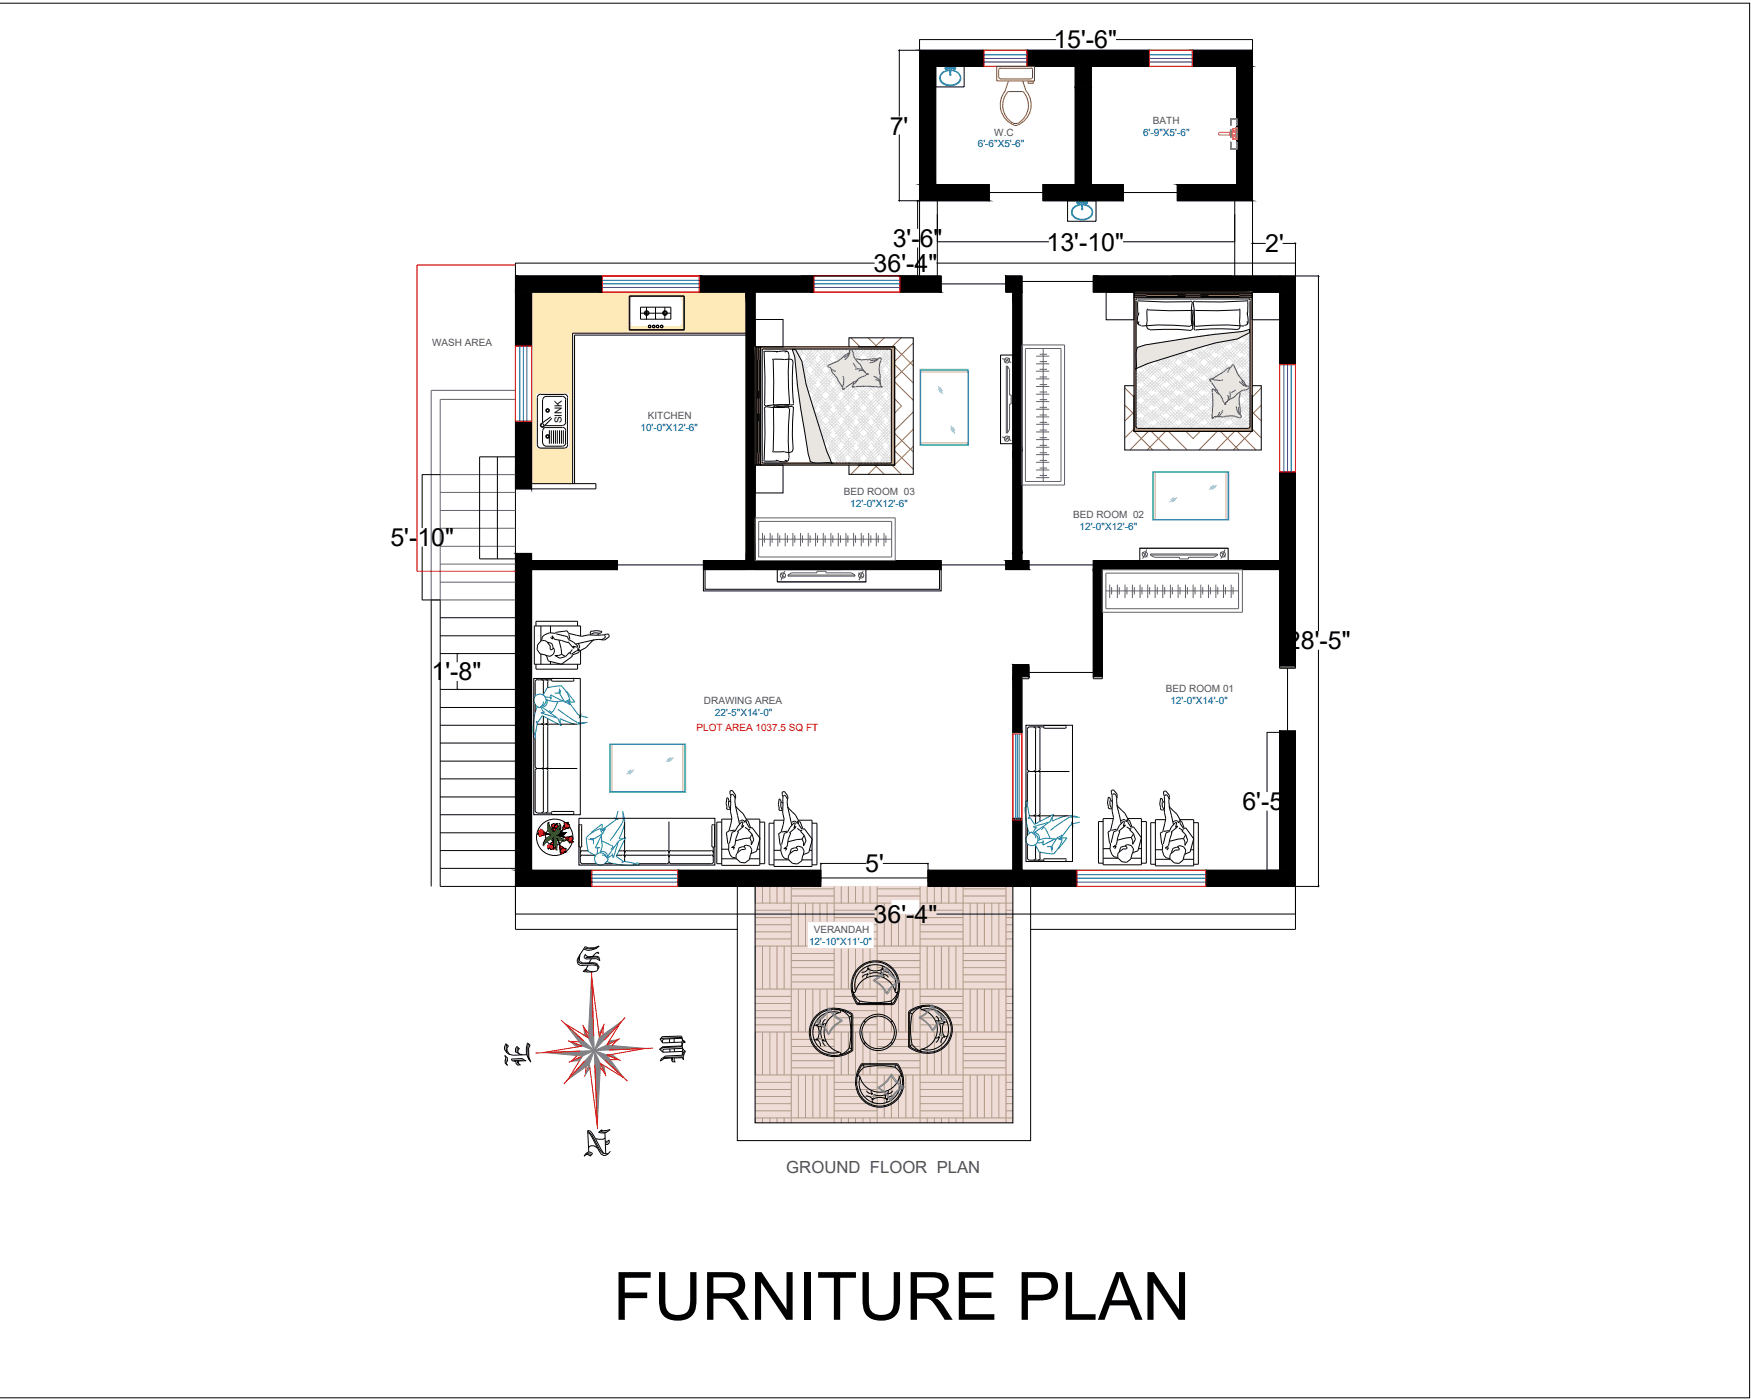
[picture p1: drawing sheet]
<svg xmlns="http://www.w3.org/2000/svg" width="135mm" height="108mm" viewBox="0 0 135 108" stroke-linecap="round" stroke-linejoin="round" font-family="sans-serif">
<defs><g id="words">
<text font-size="5.2" x="47.4" y="102.1">FURNITURE PLAN</text>
<g font-size="1.9">
<text x="81.5" y="3.7">15'-6&quot;</text>
<text x="68.8" y="10.4">7'</text>
<text x="67.6" y="21">36'-4&quot;</text>
<text x="69.1" y="19.1">3'-6&quot;</text>
<text x="81" y="19.4">13'-10&quot;</text>
<text x="97.9" y="19.5">2'</text>
<text x="30.2" y="42.2">5'-10&quot;</text>
<text x="33.4" y="52.6">1'-8&quot;</text>
<text x="99.6" y="50.2">28'-5&quot;</text>
<text x="96.1" y="62.7">6'-5&quot;</text>
<text x="66.9" y="67.5">5'</text>
<text x="67.6" y="71.4">36'-4&quot;</text>
</g>
<text font-size="1.3" fill="#545454" x="60.8" y="90.8">GROUND FLOOR PLAN</text>
<g font-size=".8" fill="#00f">
<text x="75.6" y="11.4">6'-6&quot;X5'-6&quot;</text>
<text x="88.4" y="10.6">6'-9&quot;X5'-6&quot;</text>
<text x="49.6" y="33.3">10'-0&quot;X12'-6&quot;</text>
<text x="65.8" y="39.2">12'-0&quot;X12'-6&quot;</text>
<text x="83.5" y="41">12'-0&quot;X12'-6&quot;</text>
<text x="55.3" y="55.4">22'-5&quot;X14'-0&quot;</text>
<text x="90.6" y="54.4">12'-0&quot;X14'-0&quot;</text>
<text x="62.6" y="73.1">12'-10&quot;X11'-0&quot;</text>
</g>
<g font-size=".8" fill="#545454">
<text x="76.9" y="10.5">W.C</text>
<text x="89.2" y="9.6">BATH</text>
<text x="33.4" y="26.8">WASH AREA</text>
<text x="50.1" y="32.4">KITCHEN</text>
<text x="65.3" y="38.3">BED ROOM 03</text>
<text x="83" y="40.1">BED ROOM 02</text>
<text x="90.2" y="53.5">BED ROOM 01</text>
<text x="54.5" y="54.5">DRAWING AREA</text>
<text x="62.9" y="72.2">VERANDAH</text>
</g>
<text font-size=".8" x="43.5" y="32.7" transform="rotate(-90 43.5 32.7)">SINK</text>
<text font-size=".8" fill="#f00" x="53.9" y="56.6">PLOT AREA 1037.5 SQ FT</text>
</g></defs>
<!-- layer: . -->
<g fill="#efdcd7" stroke="#efdcd7" stroke-width=".08">
<path d="M58.4 68.6l20 1v-1zM58.4 68.6l20 1h-20z"/>
<path d="M71.2 69.6l7.2 1.1v-1.1zM71.2 69.6l7.2 1.1h-7.2z"/>
<path d="M58.4 69.6l10.5 1.1v-1.1zM58.4 69.6l10.5 1.1h-10.5z"/>
<path d="M58.4 70.7l20 .6v-.6zM58.4 70.7l20 .6h-20z"/>
<path d="M67.6 71.3l10.8 2.1v-2.1zM67.6 71.3l10.8 2.1h-10.8z"/>
<path d="M58.4 71.3l4.1 2.1v-2.1zM58.4 71.3l4.1 2.1h-4.1z"/>
<path d="M58.4 73.4l20 13.5v-13.5zM58.4 73.4l20 13.5h-20z"/>
</g>
<g fill="none" stroke="#ac9a86" stroke-width=".08">
<path d="M58.4 69.9h10.5M58.4 73.2h4.1M58.4 76.5h20M58.4 79.8h20M58.4 72.6h2.8M58.4 79.3h2.8M58.4 72.1h2.8M58.4 78.7h2.8M58.4 71.5h2.8M58.4 78.2h2.8M58.4 71h2.8M58.4 77.6h2.8"/>
<path d="M58.4 70.4h2.8M58.4 77.1h2.8M58.4 68.6v1.3M58.4 73.2v3.3M58.4 79.8v3.4M59 68.6v1.3M59 73.2v3.3M59 79.8v3.4M59.6 68.6v1.3M59.6 73.2v3.3M59.6 79.8v3.4M60.1 68.6v1.3"/>
<path d="M60.1 73.2v3.3M60.1 79.8v3.4M60.7 68.6v1.3M60.7 73.2v3.3M60.7 79.8v3.4M61.2 68.6v18.3M61.2 69.3h3.3M61.2 76h3.3M61.2 68.8h3.3M61.2 75.4h3.3M61.2 74.9h3.3M61.2 74.3h3.3"/>
<path d="M61.2 73.8h3.3M61.8 69.9v3.3M61.8 76.5v3.3M62.3 69.9v3.3M62.3 76.5v3.3M62.9 69.9v1.4M62.9 76.5v3.3M63.4 69.9v1.4M63.4 76.5v3.3M64 69.9v1.4M64 76.5v3.3M64.5 68.6v2.7"/>
<path d="M64.5 73.4v13.5M64.5 79.3h3.4M64.5 78.7h3.4M64.5 78.2h3.4M64.5 71h3.4M64.5 77.6h3.4M64.5 70.4h3.4M64.5 77.1h3.4M65.1 68.6v1.3M65.1 73.4v3.1M65.1 79.8v3.4M65.6 68.6v1.3"/>
<path d="M65.6 73.4v3.1M65.6 79.8v3.4M66.2 68.6v1.3M66.2 73.4v3.1M66.2 79.8v3.4M66.8 68.6v1.3M66.8 73.4v3.1M66.8 79.8v3.4M67.3 68.6v1.3M67.3 73.4v3.1M67.3 79.8v3.4M67.6 73.2h10.8"/>
<path d="M67.6 72.6h.3M67.6 72.1h.3M67.6 71.5h.3M67.9 68.6v18.3M67.9 69.3h3.3M67.9 76h3.3M67.9 68.8h3.3M67.9 75.4h3.3M67.9 74.9h3.3M67.9 74.3h3.3M67.9 73.8h3.3M68.4 69.9v3.3"/>
<path d="M68.4 76.5v3.3M69 70.7v2.5M69 76.5v3.3M69.5 70.7v2.5M69.5 76.5v3.3M70.1 70.7v2.5M70.1 76.5v3.3M70.6 70.7v2.5M70.6 76.5v3.3M71.2 69.9h.1M71.2 68.6v18.3M71.2 69.9h7.2"/>
<path d="M71.2 72.6h3.3M71.2 79.3h3.3M71.2 72.1h3.3M71.2 78.7h3.3M71.2 71.5h3.3M71.2 78.2h3.3M71.2 71h3.3M71.2 77.6h3.3M71.2 70.4h3.3M71.2 77.1h3.3M71.7 68.6v1.3M71.7 73.2v3.3"/>
<path d="M71.7 79.8v3.4M72.3 68.6v1.3M72.3 73.2v3.3M72.3 79.8v3.4M72.8 68.6v1.3M72.8 73.2v3.3M72.8 79.8v3.4M73.4 68.6v1.3M73.4 73.2v3.3M73.4 79.8v3.4M74 68.6v1.3M74 73.2v3.3"/>
<path d="M74 79.8v3.4M74.5 68.6v18.3M74.5 69.3h3.3M74.5 76h3.3M74.5 68.8h3.3M74.5 75.4h3.3M74.5 74.9h3.3M74.5 74.3h3.3M74.5 73.8h3.3M75.1 69.9v3.3M75.1 76.5v3.3M75.6 69.9v3.3"/>
<path d="M75.6 76.5v3.3M76.2 69.9v3.3M76.2 76.5v3.3M76.7 69.9v3.3M76.7 76.5v3.3M77.3 69.9v3.3M77.3 76.5v3.3M77.8 68.6v18.3M77.8 72.6h.6M77.8 79.3h.6M77.8 72.1h.6M77.8 78.7h.6"/>
<path d="M77.8 71.5h.6M77.8 78.2h.6M77.8 71h.6M77.8 77.6h.6M77.8 70.4h.6M77.8 77.1h.6M58.4 83.2h20M58.4 86.5h20M58.4 85.9h2.8M58.4 85.4h2.8M58.4 84.8h2.8M58.4 84.3h2.8"/>
<path d="M58.4 83.7h2.8M58.4 86.5v.4M59 86.5v.4M59.6 86.5v.4M60.1 86.5v.4M60.7 86.5v.4M61.2 82.6h3.3M61.2 82.1h3.3M61.2 81.5h3.3M61.2 81h3.3M61.2 80.4h3.3M61.8 83.2v3.3"/>
<path d="M62.3 83.2v3.3M62.9 83.2v3.3M63.4 83.2v3.3M64 83.2v3.3M64.5 85.9h3.4M64.5 85.4h3.4M64.5 84.8h3.4M64.5 84.3h3.4M64.5 83.7h3.4M65.1 86.5v.4M65.6 86.5v.4M66.2 86.5v.4"/>
<path d="M66.8 86.5v.4M67.3 86.5v.4M67.9 82.6h3.3M67.9 82.1h3.3M67.9 81.5h3.3M67.9 81h3.3M67.9 80.4h3.3M68.4 83.2v3.3M69 83.2v3.3M69.5 83.2v3.3M70.1 83.2v3.3M70.6 83.2v3.3"/>
<path d="M71.2 85.9h3.3M71.2 85.4h3.3M71.2 84.8h3.3M71.2 84.3h3.3M71.2 83.7h3.3M71.7 86.5v.4M72.3 86.5v.4M72.8 86.5v.4M73.4 86.5v.4M74 86.5v.4M74.5 82.6h3.3M74.5 82.1h3.3"/>
<path d="M74.5 81.5h3.3M74.5 81h3.3M74.5 80.4h3.3M75.1 83.2v3.3M75.6 83.2v3.3M76.2 83.2v3.3M76.7 83.2v3.3M77.3 83.2v3.3M77.8 85.9h.6M77.8 85.4h.6M77.8 84.8h.6M77.8 84.3h.6"/>
<path d="M77.8 83.7h.6"/>
</g>
<g fill="#feeab9" stroke="#feeab9" stroke-width=".08">
<path d="M41.1 22.6l16.6 .3v-.3zM41.1 22.6l16.6 .3h-16.6z"/>
<path d="M52.6 22.9h5.1zM52.6 22.9h5.1z"/>
<path d="M41.1 22.9h7.8zM41.1 22.9h7.8z"/>
<path d="M52.6 22.9l5.1 .1zM52.6 22.9l5.1 .1z"/>
<path d="M41.1 22.9h7.8zM41.1 22.9l7.7 .1z"/>
<path d="M52.6 23h5.1zM52.6 23h5.1z"/>
<path d="M41.1 23h7.7zM41.1 23h7.7z"/>
<path d="M52.7 23h5zM52.7 23h5z"/>
<path d="M41.1 23h7.7zM41.1 23h7.6z"/>
<path d="M52.7 23h5zM52.7 23h5z"/>
<path d="M41.1 23h7.6zM41.1 23h7.6z"/>
<path d="M52.7 23l5 .1zM52.7 23l5 .1z"/>
<path d="M41.1 23h7.6zM41.1 23l7.6 .1z"/>
<path d="M52.8 23.1h4.9zM52.8 23.1h4.9z"/>
<path d="M41.1 23.1h7.6zM41.1 23.1h7.6z"/>
<path d="M52.8 23.1h4.9zM52.8 23.1h4.9z"/>
<path d="M41.1 23.1h7.6zM41.1 23.1h7.6z"/>
<path d="M52.8 23.1l4.9 .1zM52.8 23.1l4.9 .1z"/>
<path d="M41.1 23.1l7.6 .1zM41.1 23.1l7.6 .1z"/>
<path d="M52.8 23.2l4.9 1.8v-1.8zM52.8 23.2l4.9 1.8h-4.9z"/>
<path d="M41.1 23.2l7.6 1.8v-1.8zM41.1 23.2l7.6 1.8h-7.6z"/>
<path d="M52.8 25l4.9 .1zM52.8 25l4.9 .1z"/>
<path d="M41.1 25l7.6 .1zM41.1 25l7.6 .1z"/>
<path d="M52.8 25.1h4.9zM52.8 25.1h4.9z"/>
<path d="M41.1 25.1h7.6zM41.1 25.1h7.6z"/>
<path d="M52.8 25.1h4.9zM52.8 25.1h4.9z"/>
<path d="M41.1 25.1h7.6zM41.1 25.1h7.6z"/>
<path d="M52.8 25.1l4.9 .1zM52.8 25.1l4.9 .1z"/>
<path d="M41.1 25.1l7.6 .1zM41.1 25.1l7.6 .1z"/>
<path d="M52.7 25.2h5zM52.7 25.2h5z"/>
<path d="M41.1 25.2h7.6zM41.1 25.2h7.6z"/>
<path d="M52.7 25.2h5zM52.7 25.2h5z"/>
<path d="M41.1 25.2h7.7zM41.1 25.2h7.7z"/>
<path d="M52.7 25.2l5 .1zM52.6 25.3h5.1z"/>
<path d="M41.1 25.2l7.7 .1zM41.1 25.2l7.7 .1z"/>
<path d="M52.6 25.3h5.1zM52.6 25.3h5.1z"/>
<path d="M41.1 25.3h7.8zM41.1 25.3h7.8z"/>
<path d="M52.6 25.3h5.1zM52.6 25.3h5.1z"/>
<path d="M41.1 25.3h7.8zM41.1 25.3h7.8z"/>
<path d="M41.1 25.3l16.6 .5v-.5zM41.1 25.3l16.6 .5h-16.6z"/>
<path d="M41.1 25.8l3.2 4.6v-4.6zM41.1 25.8l3.2 4.6h-3.2z"/>
<path d="M44.1 30.4l.2 4.3v-4.3zM44.1 30.4l.2 4.3h-.2z"/>
<path d="M41.1 30.4l.3 4.3v-4.3zM41.1 30.4l.3 4.3h-.3z"/>
<path d="M41.1 34.7l3.2 2.7v-2.7zM41.1 34.7l3.2 2.7h-3.2z"/>
</g>
<g fill="#000" stroke="#000" stroke-width=".08">
<path d="M39.9 22.6l1.2 4.2v-4.2zM39.9 22.6l1.2 4.2h-1.2z"/>
<path d="M39.9 32.6l1.2 5.2v-5.2zM39.9 32.6l1.2 5.2h-1.2z"/>
<path d="M39.9 21.4l6.7 1.2v-1.2zM39.9 21.4l6.7 1.2h-6.7z"/>
<path d="M57.7 22.6l.7 20.8v-20.8zM57.7 22.6l.7 20.8h-.7z"/>
<path d="M54.1 21.4l8.9 1.2v-1.2zM54.1 21.4l8.9 1.2h-8.9z"/>
<path d="M69.6 21.4l3.2 1.2v-1.2zM69.6 21.4l3.2 1.2h-3.2z"/>
<path d="M77.8 21.4l1.3 1.2v-1.2zM77.8 21.4l1.3 1.2h-1.3z"/>
<path d="M78.4 22.6l.7 12.3v-12.3zM78.4 22.6l.7 12.3h-.7z"/>
<path d="M78.4 34.9l.7 7.9v-7.9zM78.4 34.9l.7 7.9h-.7z"/>
<path d="M84.6 21.4l15.6 1.2v-1.2zM84.6 21.4l15.6 1.2h-15.6z"/>
<path d="M99 22.6l1.2 5.6v-5.6zM99 22.6l1.2 5.6h-1.2z"/>
<path d="M99 36.5l1.2 6.9v-6.9zM99 36.5l1.2 6.9h-1.2z"/>
<path d="M39.9 42.8l1.2 .6v-.6zM39.9 42.8l1.2 .6h-1.2z"/>
<path d="M39.9 44.1l1.2 23.2v-23.2zM39.9 44.1l1.2 23.2h-1.2z"/>
<path d="M39.9 43.4l7.9 .7v-.7zM39.9 43.4l7.9 .7h-7.9z"/>
<path d="M54.4 43.4l18.4 .7v-.7zM54.4 43.4l18.4 .7h-18.4z"/>
<path d="M78.4 42.8l.7 .6v-.6zM78.4 42.8l.7 .6h-.7z"/>
<path d="M78.4 52.4l.7 4.3v-4.3zM78.4 52.4l.7 4.3h-.7z"/>
<path d="M77.8 43.4l1.8 .7v-.7zM77.8 43.4l1.8 .7h-1.8z"/>
<path d="M78.4 51.4l1.2 1v-1zM78.4 51.4l1.2 1h-1.2z"/>
<path d="M84.6 44.1l.7 8.3v-8.3zM84.6 44.1l.7 8.3h-.7z"/>
<path d="M84.6 43.4l15.6 .7v-.7zM84.6 43.4l15.6 .7h-15.6z"/>
<path d="M99 44.1l1.2 7.4v-7.4zM99 44.1l1.2 7.4h-1.2z"/>
<path d="M99 56.5l1.2 10.8v-10.8zM99 56.5l1.2 10.8h-1.2z"/>
<path d="M39.9 67.3l5.9 1.3v-1.3zM39.9 67.3l5.9 1.3h-5.9z"/>
<path d="M52.4 67.3l11.1 1.3v-1.3zM52.4 67.3l11.1 1.3h-11.1z"/>
<path d="M78.4 63.3l.7 4v-4zM78.4 63.3l.7 4h-.7z"/>
<path d="M71.8 67.3l11.5 1.3v-1.3zM71.8 67.3l11.5 1.3h-11.5z"/>
<path d="M93.3 67.3l6.9 1.3v-1.3zM93.3 67.3l6.9 1.3h-6.9z"/>
</g>
<!-- layer: 0 -->
<g fill="none" stroke="#000" stroke-width=".08">
<path d="M0 .2h135.4v107.9h-135.4M69.5 15.5h7v-1.2h-4.1v-9.2h10.8v9.2h-2.5v1.2h6.2v-1.2h-2.5v-9.2h11.3v9.2h-4.6v1.2h5.8M69.5 3.9h27.4M69.6 3.9v5.1M69.6 10.4v5.1M71 15.6v2.1M71 19.1v2.2M71.1 3v18.4M71.2 3.1h10.5M72.4 5.1h2.2v1.6h-2.2zM72.5 15.5v5.9M72.5 18.7h8.7"/>
<path d="M76.5 14.9h4.2M82.6 15.5h2.2v1.6h-2.2zM86.3 3.1h10.6M86.9 18.7h8.6M86.9 14.9h4.2M95.5 15.5v5.9M96.9 3v18.4M96.9 18.8h1M99.2 18.8h1M100.2 18.8v32.9h-1.2v-7.6h-13.7v8.4h-.7v-9.1h14.4M32.6 36.7h1.5M32.7 36.7v4.1"/>
<path d="M38.5 35.3v7.9M39.9 20.3v51.6h17.1M39.9 21.4h32.9v1.2h-14.4v20.8h14.4v.7M39.9 35.3h-2.8v7.9h4M39.9 20.4h27.8M41.1 37.8v-15.2h16.6v20.8h-3.3v.7M41.1 37.4h5v.4h-6.2M41.6 30.8v3.6v.1l.2 .2M41.8 32.8v.2l.2 .1M41.8 30.5h1.8M41.8 30.5l-.2 .1v.2M42 30.9v1.8"/>
<path d="M42 33.3v1M42 34.3l.1 .2h.2M42 32.6v.1M42.2 32.9h.1M42.2 30.7h1.3l.2 .1 .1 .1M42.2 32.9h1.3M42.2 33.1h1.3M42.3 33.1l-.3 .1v.1M42.3 30.7l-.3 .1v.1M42.5 33.3v1M42.6 32.3l-.8 .5M42.7 33.3v1"/>
<path d="M42.7 32.4l-.7 .7M42.8 33.3v1M43 33.3v1M43.1 33.3v1M43.3 33.3v1M43.4 33.3v1M43.5 33.1l.2 .1 .1 .1M43.6 33.3v1M43.7 30.5h.1l.1 .3M43.8 30.9v1.8M43.8 33.3v1M43.8 32.6l-.2 .3h-.1"/>
<path d="M43.8 34.3l-.2 .2h-.1h-1.3M43.9 30.8v3.6M43.9 34.4l-.1 .2-.1 .1h-1.9M57.7 25.9h-13.3v11.5M57.7 25.8h-13.4v11.6M72.5 20.4h27.7M72.8 22h5M78.4 21.4v22h-.6v.7h1.8v-.7h-.5v-22h-1.3v1.2h.6M79.1 21.8h5.5M99 21.4h.1M102 21.4v27.4M102 21.4h-17.4v1.2h14.4v20.8"/>
<path d="M32.6 46.4h1.5v22.2h24.3v18.3h20v-18.3M32.7 42.3v4.1M33.4 46.4v22.2M34.1 58.9h5.8M34.1 57.5h5.8M34.1 56.1h5.8M34.1 54.7h5.8M34.1 53.3h5.8M34.1 50.6h5.8M34.1 49.2h5.8M34.1 47.8h5.8M35.4 50.6v.6"/>
<path d="M35.4 52.7v.6M39.9 42.8h1.2v.6h6.7v.7h-6.7v23.2h22.4M47.8 43.7h6.6M54.4 44.1v1.6h18.4v-1.6M54.4 44.1h18.4M54.5 44.1v1.5h18.2v-1.5M57.2 43.4v.7M72.8 43.7h5M79.6 43.7h5M79.6 52h5M85.3 43.4h.1M99 43.4h.1"/>
<path d="M99 56.7v10.6h-19.9v-14.8h.5v-1h-1.2v15.8h-6.6M99.6 51.7v5M102 50.3v18.3M34.1 67.2h5.8M34.1 65.8h5.8M34.1 64.4h5.8M34.1 63h5.8M34.1 61.7h5.8M34.1 60.3h5.8M39.9 70.7h27.8M57 68.6v19.6h22.7v-19.6M63.5 67.9h8.3"/>
<path d="M67 66.8h-3.5v1.8M68.3 66.8h3.5v1.8h30.2M72.5 70.7h27.7M98 61.3v-4.6h2.2v15.2h-20.5M98 62.7v4.6"/>
<circle cx="42" cy="32.9" r=".12"/>
<circle cx="42.4" cy="33.8" r=".1"/>
<circle cx="42.4" cy="31.8" r=".1"/>
<circle cx="42.4" cy="31.8" r=".14"/>
<circle cx="42.4" cy="33.8" r=".14"/>
<circle cx="42.9" cy="64.8" r="1.41"/>
</g>
<!-- layer: EX-WALL -->
<g fill="#000" stroke="#000" stroke-width=".08">
<path d="M71.1 5.1l1.3 9.2v-9.2zM71.1 5.1l1.3 9.2h-1.3z"/>
<path d="M71.1 3.9l5 1.2v-1.2zM71.1 3.9l5 1.2h-5z"/>
<path d="M71.1 14.3l5.4 1.2v-1.2zM71.1 14.3l5.4 1.2h-5.4z"/>
<path d="M83.2 5.1l1.2 1.6v-1.6zM83.2 5.1l1.2 1.6h-1.2z"/>
<path d="M83.2 6.7l1.2 7.6v-7.6zM83.2 6.7l1.2 7.6h-1.2z"/>
<path d="M80.7 14.3l6.2 1.2v-1.2zM80.7 14.3l6.2 1.2h-6.2z"/>
<path d="M79.4 3.9l9.5 1.2v-1.2zM79.4 3.9l9.5 1.2h-9.5z"/>
<path d="M92.2 3.9l4.7 1.2v-1.2zM92.2 3.9l4.7 1.2h-4.7z"/>
<path d="M95.7 5.1l1.2 9.2v-9.2zM95.7 5.1l1.2 9.2h-1.2z"/>
<path d="M91.1 14.3l5.8 1.2v-1.2zM91.1 14.3l5.8 1.2h-5.8z"/>
</g>
<!-- layer: 0 -->
<path d="M76.1 3.9h3.3v1.2h-3.3zM88.9 3.9h3.3v1.2h-3.3zM39.9 26.8h1.2v5.8h-1.2zM39.9 20.5h-7.6v23.7h7.6M46.6 21.4h7.5v1.2h-7.5zM63 21.4h6.6v1.2h-6.6zM99 28.2h1.2v8.3h-1.2zM45.8 67.3h6.6v1.3h-6.6zM83.3 67.3h10v1.3h-10z" fill="none" stroke="#f00" stroke-width=".08"/>
<g fill="none" stroke="#00f" stroke-width=".08">
<path d="M76.1 4.5h3.3M76.1 4.8h3.3M76.1 4.2h3.3M88.9 4.5h3.3M88.9 4.8h3.3M88.9 4.2h3.3M40.2 26.8v5.8M40.5 26.8v5.8M40.8 26.8v5.8M46.6 22h7.5M46.6 21.7h7.5M46.6 22.2h7.5"/>
<path d="M63 22h6.6M63 21.7h6.6M63 22.2h6.6M99.3 28.2v8.3M99.6 28.2v8.3M99.9 28.2v8.3M45.8 67.9h6.6M45.8 68.2h6.6M45.8 67.7h6.6M83.3 67.9h10M83.3 68.2h10M83.3 67.7h10"/>
</g>
<!-- layer: fur -->
<g fill="none" stroke="#000" stroke-width=".08">
<path d="M48.7 22.9h4.2v2.6h-4.2zM49.6 24.2h2.3M49.6 23.8h2.3v.9h-2.3zM50 23.8v.9M50.7 23.8v.9M51.4 23.8v.9"/>
<circle cx="50" cy="24.2" r=".12"/>
<circle cx="50" cy="24.2" r=".18"/>
<circle cx="50.3" cy="25.3" r=".1"/>
<circle cx="50.6" cy="25.3" r=".1"/>
<circle cx="50.9" cy="25.3" r=".1"/>
<circle cx="51.2" cy="25.3" r=".1"/>
<circle cx="51.4" cy="24.2" r=".12"/>
<circle cx="51.4" cy="24.2" r=".18"/>
</g>
<!-- layer: wall -->
<g fill="none" stroke="#545454" stroke-width=".08">
<path d="M77.4 27.5v6.8M77.5 33.8l.4 .1M77.5 27.7l.4 .2M77.9 33.9l.3 .2M77.9 27.9l.3 .2M77.9 34l-.1 .1M77.9 27.9l-.1 .2M77.9 28.3l.2 .3v2h.1v.7h-.1v1.9l-.2 .3M77.9 28.3v5.2M78.1 33.8l-.2 .1M78.1 27.7l-.2 .2M60.1 45h6.9"/>
<path d="M60.4 44.3l.2 .2M60.6 44.5l-.2 .4M60.6 44.5l.1 .2M60.7 44.2l-.1 .3M61 44.5l.2-.2h2v-.1h.7v.1h2l.2 .2M61 44.5v.1h5.1v-.1M61 44.5h5.1M66.4 44.3l.2 .2M66.6 44.5l-.1 .4M66.6 44.5l.2 .2M66.8 44.2l-.2 .3M88.2 42.4h6.8"/>
<path d="M88.7 42.5l-.1 .4-.2-.2M88.7 43.1l-.1-.2-.2 .3M89 42.9l.3 .2h1.9v.1h.7v-.1h2l.3-.2M89 42.9h5.2M94.4 42.7l.2 .2M94.8 42.5l-.2 .4M94.8 43.1l-.2-.2-.2 .3"/>
<circle cx="77.9" cy="33.9" r=".2"/>
<circle cx="77.9" cy="27.9" r=".2"/>
<circle cx="60.6" cy="44.5" r=".2"/>
<circle cx="66.6" cy="44.5" r=".2"/>
<circle cx="88.6" cy="42.9" r=".2"/>
<circle cx="94.6" cy="42.9" r=".2"/>
</g>
<path d="M77.4 27.5h1v6.8h-1zM60.1 44.1h6.9v.9h-6.9zM88.2 42.4h6.8v1h-6.8z" fill="none" stroke="#000" stroke-width=".08"/>
<!-- layer: vastu chakkra -->
<g fill="none" stroke="#636466" stroke-width=".08">
<path d="M79.1 26.7h3.3v10.8h-3.3zM79.3 27h2.8v10.2h-2.8zM80.2 27.6h1M80.2 28.1h1M80.2 28.7h1M80.2 29.3h1M80.2 29.9h1M80.2 30.5h1M80.2 31.1h1M80.2 31.7h1M80.2 32.3h1M80.2 32.8h1"/>
<path d="M80.2 33.4h1M80.2 34h1M80.2 34.6h1M80.2 35.2h1M80.2 35.8h1M80.2 36.4h1M80.2 36.9h1M80.4 27.4h.6M80.4 28h.6M80.4 28.6h.6M80.4 29.2h.6M80.4 29.8h.6"/>
<path d="M80.4 30.3h.6M80.4 30.9h.6M80.4 31.5h.6M80.4 32.1h.6M80.4 32.7h.6M80.4 33.3h.6M80.4 33.9h.6M80.4 34.5h.6M80.4 35h.6M80.4 35.6h.6M80.4 36.2h.6M80.4 36.8h.6"/>
<path d="M80.7 27v10.2M58.4 40.1h10.9v3.3h-10.9zM58.7 40.3h10.3v2.8h-10.3zM58.7 41.7h10.3M59 41.2v1.1M59.1 41.4v.6M59.6 41.2v1.1M59.7 41.4v.6M60.2 41.2v1.1M60.3 41.4v.6M60.7 41.2v1.1M60.9 41.4v.6"/>
<path d="M61.3 41.2v1.1M61.5 41.4v.6M61.9 41.2v1.1M62.1 41.4v.6M62.5 41.2v1.1M62.7 41.4v.6M63.1 41.2v1.1M63.2 41.4v.6M63.7 41.2v1.1M63.8 41.4v.6M64.3 41.2v1.1M64.4 41.4v.6"/>
<path d="M64.9 41.2v1.1M65 41.4v.6M65.4 41.2v1.1M65.6 41.4v.6M66 41.2v1.1M66.2 41.4v.6M66.6 41.2v1.1M66.8 41.4v.6M67.2 41.2v1.1M67.4 41.4v.6M67.8 41.2v1.1M67.9 41.4v.6"/>
<path d="M68.4 41.2v1.1M68.5 41.4v.6M85.3 44.1h10.8v3.3h-10.8zM85.6 44.3h10.2v2.8h-10.2zM85.6 45.7h10.2M85.9 45.2v1.1M86 45.4v.6M86.4 45.2v1.1M86.6 45.4v.6M87 45.2v1.1M87.2 45.4v.6M87.6 45.2v1.1"/>
<path d="M87.8 45.4v.6M88.2 45.2v1.1M88.3 45.4v.6M88.8 45.2v1.1M88.9 45.4v.6M89.4 45.2v1.1M89.5 45.4v.6M90 45.2v1.1M90.1 45.4v.6M90.6 45.2v1.1M90.7 45.4v.6M91.1 45.2v1.1"/>
<path d="M91.3 45.4v.6M91.7 45.2v1.1M91.9 45.4v.6M92.3 45.2v1.1M92.5 45.4v.6M92.9 45.2v1.1M93 45.4v.6M93.5 45.2v1.1M93.6 45.4v.6M94.1 45.2v1.1M94.2 45.4v.6M94.7 45.2v1.1"/>
<path d="M94.8 45.4v.6M95.2 45.2v1.1M95.4 45.4v.6"/>
</g>
<!-- layer: NOITHAT -->
<g fill="none" stroke="#000" stroke-width=".08">
<path d="M41.4 57.1v2.2l.2 .2M41.4 52.8v1.1M41.4 54.5v.6M41.6 52.6h1.1M41.6 56h1.6M41.6 59.5h3.1M41.6 52.6l-.2 .2M41.6 59.5l-.2 .1v3.1l.2 .2M41.9 52.6l.2 .2M42 52.8v1M42 55.4v.5M42 56.2v3.1"/>
<path d="M42 59.6v3.1M42.1 55.8l-.1 .2h-.1l.2 .2M42.1 59.3l-.2 .2 .2 .1M42.2 52.6l.2 .2M42.4 52.8v.4M42.4 55.6v.3M42.4 55.8l-.1 .2h-.1l.2 .2v3.1l-.2 .2 .2 .1v3.1l-.2 .2M42.7 52.5v.2h1.6M42.7 52.5h1.6M42.7 52.5h.1M43.4 56h1.3M44.3 52.5h.1"/>
<path d="M44.4 52.5l-.1 .2M79.5 56.4v3.1l.2 .2M79.7 59.7h3M79.7 59.7l-.2 .1v2.2M80 56.2l.1 .2M80.1 56.4v3.1l-.1 .2h.1v.2v3l-.1 .2 .1 .2v.4M80.3 56.2l.2 .2M80.5 56.4v3.1M80.5 59.9v3M80.5 59.5l-.2 .2 .2 .1M80.8 56.2h-1.1l-.2 .2M80.8 56.3h1.6h.1"/>
<path d="M80.8 56.1h1.6M80.8 56.1v.2M82.4 56.1l.1 .1M82.5 56.2v.1M41.6 62.9h1.1M42.1 62.7l-.2 .2M44.3 62.8h-1.6v.1v.1h1.6M44.3 62.8h.1l-.1 .2M44.9 63.8h.1M44.9 63.8l-.1 .1v1.6h.1h.1M44.9 66.6l.2 .2h1.1M44.9 65.5v1.1"/>
<path d="M44.9 63.8l.1 .1M45 63.9v1.6M45.1 65.8h.4M45.1 65.8l-.2 .2M46.1 66.2l-1-.1-.2 .2M46.8 66.8h.6M47.9 65.8h.3M48.2 65.8l.1 .1v.1l.2-.2M48.3 63.6v1.2M48.3 65v1.6M48.5 66.2h3.1M48.5 65.8h3.1"/>
<path d="M48.5 66.1l-.2 .2v-.1l-.1-.1-.5 .1M49.4 66.8h2.2M51.6 66.1l.2 .2M51.6 65.8l.2 .2M51.8 66.6l.1 .2h3.1l.2-.2M51.8 66.3l.1-.2 3.1 .1h.1l.1 .1M51.8 63.6v3M51.8 66.6l-.2 .2M51.9 65.8h3.1M51.9 65.8l-.1 .2M55 65.8l.2 .2M55.1 63.8h.1"/>
<path d="M55.1 63.8v.1v1.6h.1h.1M55.2 65.5v1.1M55.2 63.8l.1 .1M55.3 63.9v1.6M79.5 65.3v1.2h1.3M79.5 64v.6M79.7 63.1h1.6M80.1 65.3v1.1l-.1 .1M80.5 63.3v.2M80.5 65.9v.5M80.5 66.4l-.2 .1M80.5 62.9l-.2 .2 .2 .2"/>
<path d="M80.8 66.5v.1h1.6h.1M80.8 66.4h1.6M80.8 66.4v.1M81.4 63.1h1.3M82.4 66.4l.1 .1M82.5 66.5v.1"/>
</g>
<!-- layer: M40-KOLTUKSUNGERI -->
<g fill="none" stroke="#009595" stroke-width=".08">
<path d="M41.3 56.7v.1M41.3 57l.1 .1M41.3 56.8v.2M41.4 56.8v-.1v.2M41.4 56.8v.3M41.6 54.7l-.3 .7-.1 .9v.4l.2 .1 .2-.9h-.1h.1l-.1-.1 .1 .1 .4-.5 1.4 .7-.2-.5-1.2-.9M41.6 56h.1M41.8 54.8v-.1l.3 .4M41.9 54.6l.1 .1M41.9 54.6a.49 .49 0 0 0 .3-.7 .49 .49 0 0 0-.8-.1 .49 .49 0 0 0 .1 .8l.3 .2M42.1 54.3l-.3 .4M42.1 53.9h.5v.2v-.3l1 .4"/>
<path d="M42.2 55.1l-.4 .1 1.3 .3M42.2 54.1l.7 .2M42.3 54.1a.41 .41 0 0 1-.3 .6M42.3 53.2l-.3 .6M42.5 55l.1 .1M42.7 55.1l-.1 .1M42.9 53.6h.3l.1-.2v.2v-.2v.4l.4 .5M43.2 54.3l-.4 .8h-.2M43.2 54.9l.9 .6a1.31 1.31 0 0 0 1.4 .4M43.4 53a2.25 2.25 0 0 1 .7 1.1M43.4 53.1l-1 .1M43.6 54.2l-.7 .1"/>
<path d="M43.8 53.5l.7 .8h-.6M43.9 54.2v.1M43.9 54.3l.2 .2-.4-.2M44 54.3l.1-.2-.4 .2M44 54.3l.9 1-.1 .1h.1v.1v-.1l.6 .1M44.5 56l-1.2-.4 .1 .5M44.8 55.9l-.1 .1M45.3 55.9l-.6 .1M45.9 65v.3M46.5 65.9a.41 .41 0 0 1 .5 .3M46.5 64.1a2.2 2.2 0 0 0-1.1 .7l.1 1.1 .6 .3M46.5 64.1l.1 .4"/>
<path d="M46.5 64.1l.1 .2M46.5 64.3h.1v-.6l-.8 .7M46.5 64.6l-.4 1h.3h-.2v.5M46.5 64.6l.1 .7M46.6 65.1l.7 .3M46.6 65.3l-.2 .7M46.6 64.3l.3-.2-.3 .4M46.6 64.5l-.6 .4h-.3l.2 .1M47 66.6l.7 .3 1.3 .1M47.3 65.4l.1 .2M47.4 65.6l-.1 .1M47.4 66.1l-.5 .3"/>
<path d="M47.4 65.5l.1 .1M47.7 63.3v.1h-.1l-1 .8M47.8 62.7l-.1 .6M47.8 65.1l-.3 1.3-.2-.4M48.2 62.7a1.54 1.54 0 0 1-.4 1.4l-.6 .9M48.2 62.9l.1 .6M48.2 63.4l.1 .1M48.3 63.7l-.4 1.2M48.3 66.6h.1M48.4 64.8l-.5 .3-1 1.2a.48 .48 0 0 0-.7-.3 .48 .48 0 0 0-.1 .8 .48 .48 0 0 0 .8-.1l.2-.3-.5-.3M48.4 64.8l-.7 1.4 .5 .4-.1 .2 .1-.2v.2v-.2l.8 .2v.2M48.4 64.8l-.5 .1"/>
<path d="M49 66.9h.1M49 66.8h.2M49.1 66.8h.3v.1h-.3M79.3 62.5l.2-.1 .2 .8-.2 .1 .2-.1-.2 .1h.2l.3 .5 1.5-.8-.3 .6-1.1 .8M79.3 62.4l.2 1.7M79.3 62.1l.1-.1h.1v.4v-.1M79.3 62.1l.1 .2M79.4 62.3v.1M79.5 64.1l.2 .4M79.7 63.1h.1M79.8 64.4l.3 .4M79.9 64.4l-.5 .3"/>
<path d="M80 64.5a.48 .48 0 0 1 .3 .6 .48 .48 0 0 1-.7 .3 .48 .48 0 0 1-.2-.7M80 64.4a.41 .41 0 0 1 .4 .6M80.1 64.4l-.1 .1M80.1 65.4l.3 .5M80.1 64l-.2 .5M80.7 63.9l.1 .1M80.9 64.1l-.2-.1-.1 .2M80.9 64.1l.3 .8M81.2 63.6l-1.3 .4 .4 .1M81.5 63l-.1 .5M81.6 64.9l-.9 .5v-.4v.2h-.5M81.7 64.9a1.95 1.95 0 0 0-1.4 .1"/>
<path d="M81.8 64.8l.4 .2M82 64.9v-.1h.5l-.6 .9M82 64.8l.2 .2M82 64.8l.2-.2-.4 .2-.4 .7v.3v-.3v.2l-.1-.2h-.3M82.2 65a2.03 2.03 0 0 1-.7 1.1l-1.1-.2M82.6 63.1l-1.2 .4M82.8 63.1l.1 .1M82.8 63.1l.6 .1M83.5 63.2a1.49 1.49 0 0 0-1.4 .4l-.8 .6M83.5 63.6l-.5 .1h-.1l.1 .1-.1-.1v.1l-.8 1"/>
</g>
<!-- layer: walls -->
<g fill="none" stroke="#000" stroke-width=".08">
<path d="M41.3 52.5h3.6v10.5h-3.6zM41.5 48.4v-.3h3.2v.3M41.5 51.4v.4h3.2v-.4M41.8 48.4v1.2M41.8 50.6v.8M42 49.6a.54 .54 0 0 1 .6 .6l.1 .1 .1-.2 .1 .2-.1 .3-.2 .2-.4-.1M42.3 49.7l.4 .1 .1 .4M42.6 48.4v.6M42.6 51.2v.2M43 49l.9 .2 .1 .3 .4 .2 .3 .3v.1l-.4-.1 .1 .1-.5-.5v.1l-1-.2-.2-.3 .1 .2-.2-.1M43.2 49.5l.3 1.1M43.5 50.6l.2 .2"/>
<path d="M44 49.1l.1 .4M44.2 50.6l-.2-.1-.2 .3-.5 .1-.4-.2 .6-.1M44.3 50.2l-.2 .3M44.7 49.8l.2 .3-.2 .1 .2 .1h-.3l-.4 .3M44.9 49.2v-.8h-3.6v3h3.6v-1.1M45.7 49.1a2.34 2.34 0 0 1-1.7-.1l-.1-.2-.8 .1-.2 .1h-.4l-.5 .3-.2 .3M45.7 49.1v-.3h.9l-.4 .3M45.7 49.1h.5M46 49.5l-.7 .6-.5 .3v.1l-.6 .2 .1 .1-.9 .6-1-.3-.2-.4-.4-.1-.2-.4v-.3l.2-.3M46 49.5l-1.4 .3M46.2 49.1h.9v.1a.73 .73 0 0 1-.8 .3h-.3M46.3 49h-.3l-.3 .1"/>
<path d="M46.8 49.2v.1l-.3 .2M79.4 56.1h3.6v10.5h-3.6zM44.8 63.3h10.5v3.6h-10.5zM55.8 63.6h-.3v3.2h.3M55.8 66.4h1.2M55.8 65.7h.6M56.4 62l.1 .5M56.4 65.2l.2-.8 .3-.1 .5-.7h.1l-.1 .4 .1-.1-.5 .4 .1 .1-.2 1-.3 .2 .2-.1-.1 .2M56.5 62.6a2.34 2.34 0 0 1-.1 1.7l-.2 .1 .1 .8 .1 .1v.5l.1 .3 .2 .2 .3 .1M56.5 62.1l-.3-.4v.9h.3M56.5 62.1v.5M56.5 62.1v-.9l.1-.1 .3 .4v.8"/>
<path d="M56.6 61.5l.1-.1 .2 .4M56.6 63.4h-.8v3.5h3v-3.5h-1.1M56.9 64.2l-.4 .1M56.9 62.3l.6 .6 .4 .6 .2 .6 .1-.1 .6 .8-.3 1.1-.4 .2-.1 .4-.4 .3-.3-.1-.3-.3M56.9 62.3l.3 1.4M57.2 63.5l.2-.1 .2 .2 .1-.1 .3 .6M57.6 65.5l-.4 .1-.1 .3M57.6 64l.3 .2M58 66.4h.8M58 64.8l-1.1 .2M58 64.1l-.1 .1 .3 .3 .1 .5-.2 .4-.1-.6M58.1 66.1l.1-.4-.2-.2-.3-.1h-.1l.1 .3a.81 .81 0 0 0-.8 .5l.1 .1"/>
<path d="M58.2 64.6l-.2 .2M58.6 65.7h.2M58.8 63.6h.4v3.2h-.4M59.9 63.7h-.4v3.2h.4M59.9 66.5h1.1M59.9 65.8h.5M60.4 62.1l.1 .5M60.4 62l-.1-.2v.9h.3M60.4 62l.2 .1M60.5 65.3l.2-.8 .2-.1 .5-.7h.1l-.1 .3 .2-.1v.1l-.5 .4h.1l-.3 1.1-.3 .2 .3-.1-.1 .2M60.6 62.7a2.34 2.34 0 0 1-.2 1.7l-.2 .1 .1 .8 .1 .1v.4l.1 .4 .2 .2 .3 .1M60.6 62.1v.6"/>
<path d="M60.6 61.6l.1-.1 .2 .4M60.6 63.5h-.7v3.5h2.9v-3.5h-1M60.9 64.3l-.4 .1M60.9 61.9v-.3l-.2-.4-.2 .1 .1 .8M60.9 61.9v.5M60.9 62.4l.6 .6 .3 .6h.1l.2 .5h.1l.6 .8-.2 1-.5 .3-.1 .4-.3 .2h-.4l-.3-.3M60.9 62.4l.4 1.4M61.3 63.6l.2-.1 .2 .2v-.2l.1 .3 .2 .3M61.6 65.6l-.4 .1-.1 .3M61.7 64.1l.3 .2M62 66.5h.8M62.1 64.9l-1.1 .2"/>
<path d="M62.1 64.2l-.2 .1 .3 .3M62.1 66.2l.1-.4-.1-.3h-.3h-.2l.1 .2a.79 .79 0 0 0-.7 .6v.1M62.2 64.6l-.1 .3M62.2 64.6l.2 .5-.2 .3-.1-.5M62.6 65.8h.2M62.8 63.7h.4v3.2h-.4M85.3 63.6h-.3v3.2h.3M85.3 66.4h1.2M85.3 65.7h.6M85.9 61.9v.4l.1 .2M86 65.2l.2-.9h.2l.2-.4 .3-.4 .1 .1-.1 .3 .2-.1v.1l-.5 .4-.2 1-.3 .2h.3l-.2 .2M86 62.5a2.34 2.34 0 0 1-.1 1.8l-.2 .1 .1 .8 .1 .1v.4l.3 .6 .3 .1"/>
<path d="M86.1 62l-.1-.9h.1l.3 .3v.3a.8 .8 0 0 0 .4 1l.6 .8 .2 .5h.1l.6 .8-.3 1-.4 .2-.1 .5-.3 .2h-.4l-.3-.3M86.1 62l-.2-.1v-.2h-.2v.4v.4h.3M86.1 62l-.1 .5M86.1 61.5l.1-.1 .2 .3M86.1 63.3h-.8v3.6h3v-3.6h-1.1M86.4 64.1l-.4 .1M86.4 62.3l.3 1.4M86.7 63.5l.3-.1 .1 .2 .1-.2 .1 .2 .2 .4M87.1 65.5h-.4l-.1 .4M87.2 64l.2 .1M87.5 66.4h.8M87.5 64.8l-1.1 .2"/>
<path d="M87.5 64.1l-.1 .1 .3 .3M87.6 66l.1-.3-.2-.3-.3-.1-.1 .1 .1 .2-.1 .1a.62 .62 0 0 0-.6 .6M87.7 64.5l.1 .4-.2 .4-.1-.5M87.7 64.5l-.2 .3M88.1 65.7h.2M88.3 63.6h.4v3.2h-.4M89.4 65.7h.5M89.4 63.6h-.4v3.3h.4M89.4 66.5h1.2M89.9 62v.3l.1 .3M90 65.3l.2-.9 .2-.1 .2-.3 .4-.4v.4l.1-.1v.1l-.5 .4h.1l-.3 1-.3 .2h.3l-.1 .2M90.1 62.6a2.34 2.34 0 0 1-.1 1.7l-.2 .1 .1 .9 .1 .1-.1 .4 .1 .4 .2 .2 .4 .1"/>
<path d="M90.1 62.1l-.1-.9h.2l.3 .3-.1 .3a.8 .8 0 0 0 .4 1l.6 .7 .2 .6 .1-.1 .7 .9-.3 1-.5 .2-.1 .4-.3 .3h-.4l-.2-.3M90.1 62.1l-.1-.1-.1-.2h-.1l-.1 .4 .1 .4h.3M90.1 62.1v.5M90.1 61.6l.2-.1 .2 .3M90.2 63.4h-.8v3.6h3v-3.6h-1.1M90.4 64.3h-.4M90.4 62.4l.4 1.4M90.8 63.6l.2-.1 .2 .2 .1-.2v.2l.3 .4M91.1 65.5l-.4 .1-.1 .4M91.2 64l.3 .2M91.5 66.5h.9M91.6 64.9l-1.1 .2"/>
<path d="M91.6 64.2l-.2 .1 .3 .3 .2 .4-.2 .4-.1-.5M91.7 66.1v-.3l-.1-.3-.3-.1-.2 .1 .1 .2v.1a.65 .65 0 0 0-.7 .6M91.7 64.6l-.1 .3M92.1 65.7h.3M92.4 63.6h.3v3.3h-.3"/>
</g>
<!-- layer: PDF7_INT Furniture 1 -->
<path d="M71.2 28.6h3.7v5.9h-3.7zM71.2 28.8h3.7M71.2 34.3h3.7M89.2 36.5h5.9v3.7h-5.9zM89.4 36.5v3.7M94.8 36.5v3.7M47.2 57.5h5.8v3.8h-5.8zM47.3 57.5v3.8M52.8 57.5v3.8" fill="none" stroke="#c9ae92" stroke-width=".08"/>
<!-- layer: PDF7_0 -->
<g fill="none" stroke="#7aafdf" stroke-width=".08">
<path d="M71.2 28.6h3.7v5.9h-3.7zM72.6 29.9l.3 .6M72.6 30.1l.2 .3M72.7 30l.2 .3M73.6 32.9l.3 .6M73.6 33.1l.1 .3M73.7 33l.2 .3M89.2 36.5h5.9v3.7h-5.9zM90.8 38.5l-.2 .2M91 38.6l-.3 .2M91.1 38.5l-.6 .3M93.9 37.5l-.3 .2"/>
<path d="M94 37.7l-.3 .2M94.1 37.5l-.5 .4M47.2 57.5h5.8v3.8h-5.8zM48.8 59.6l-.2 .1M48.9 59.7l-.2 .2M49 59.6l-.5 .3M51.9 58.6l-.3 .2M52 58.8l-.3 .1M52.1 58.6l-.6 .3"/>
</g>
<path d="M71.2 28.6h3.7v5.8h-3.7zM89.2 36.5h5.8v3.7h-5.8zM47.2 57.6h5.8v3.6h-5.8z" fill="none" stroke="#2776bb" stroke-width=".08"/>
<!-- layer: vfolha3 -->
<g fill="none" stroke="#259500" stroke-width=".08">
<path d="M42.8 65.1h.1M42.8 65.2h.1M42.8 65h.1M42.8 64.8h.1M42.8 64.9h.1M42.8 64.7h.1M42.8 64.7h.2M42.9 64.7h.1M42.9 64.7h.5M42.9 64.7h.4M42.9 64.6h.2M42.9 64.8h.1"/>
<path d="M43 64.7h-.1h.1M43 64.8h.1M43 64.6h.1M43 64.8l.1 .1M43.1 64.7h-.3h.1M43.1 64.9h.1M43.1 64.5h.1h-.1M43.1 64.6h.1M43.1 65h.1M43.2 64.5h.1M43.2 65h.1M43.2 65.1h.1"/>
<path d="M43.2 64.6h-.1M43.2 64.5h.1h-.1M43.2 65.2h.1M43.2 64.7h.4M43.3 65.3h.1M43.3 64.4h.1M43.3 65.4h.1M43.3 64.5h-.1M43.3 65.5h.1M43.4 64.3h.1M43.4 64.4h-.1M43.5 64.3h.1"/>
<path d="M43.5 64.2h.1M43.5 64.7h.2M43.6 64.2h-.1M43.6 64.8h.2M43.7 64.8h.1M43.8 64.8h.1"/>
</g>
<!-- layer: www.cadblocksfree.com -->
<g fill="none" stroke="#000" stroke-width=".08">
<path d="M41.6 64.5h.1M41.7 64.5h.1M41.7 64.4h.1M41.7 64.3v.1M41.7 64.5v.2M41.7 64.4l-.1 .1M41.7 64.7h.1M41.7 64.4v.1M41.7 64.4h.3M41.7 64.2v.1M41.8 64.4h.2h-.2M41.8 64.2l-.1 .1"/>
<path d="M41.9 64.6l-.1 .1M42 64.4h.1M42 64.4h-.3M42 64.3l.2 .1M42 64.4l-.1 .2M42 64.3l-.1-.1 .2 .2M42.2 65.1l-.1 .1M42.2 64.4v.1M42.2 64.5h.1M42.2 64.5l-.3 .1M42.2 64.5l.7 .2M42.2 65h-.1"/>
<path d="M42.2 65v.2M42.2 64.5v.4M42.3 64.5h-.1h.1M42.3 64.5h.2M42.3 65.1l.2 .2M42.4 65.5l.1 .1M42.4 64.9h-.1M42.4 65.7h.1M42.4 64.5h-.2h.2M42.4 64l.1 .1v-.1M42.4 65.7l.1-.1zM42.4 65.4l.3-.2h.1v.2"/>
<path d="M42.4 64.2l-.2 .3M42.4 64.9v.1M42.4 64.6h.3M42.4 63.6a.79 .79 0 0 0 .5 1.1M42.4 63.6l.2 .5M42.4 65.6h.1M42.4 63.9l.1 .3 .4 .5M42.5 64.2l.1 .1M42.5 65.6h.1M42.5 65.6l.2-.2 .1 .3M42.5 65.6l.1 .1h.2M42.5 64.8l.1-.1-.1 .2"/>
<path d="M42.6 65.4h-.2v.2M42.6 65.6h.1M42.6 64.1l-.1 .1M42.6 65.5h.1M42.6 64.1l.3 .4M42.6 64.5v.1M42.6 64.9l.2 .1M42.6 64.6h.2M42.7 65.5h.1M42.7 64.7h.1l-.1 .1M42.7 64.6v.1M42.7 65.4h.1"/>
<path d="M42.7 64.3v.1h-.1M42.7 64.6h-.1l-.1 .1M42.7 64.6l.1 .1M42.7 65.3l-.1 .1M42.7 63.8h.1M42.7 64.9h.1M42.7 65.4l-.2 .2M42.7 64l-.1 .1M42.7 64.7h.1M42.8 64.6a.79 .79 0 0 0-.8 .8l.3-.3M42.8 64.7h.1h-.1M42.8 63.7l.2 .1"/>
<path d="M42.8 63.7l-.1 .1M42.8 65l.1 .1M42.8 64.5v.1l-.1-.1M42.8 64.7h.1M42.8 65.4h.1M42.8 64.9l.1 .1M42.8 65.4v.3M42.8 64.3h.1M42.8 64.4h.1M42.8 64.1l-.1-.3 .1 .5M42.8 64h.1M42.9 64.4h-.1"/>
<path d="M42.9 64.7h.1M42.9 64.5l-.1-.2 .1 .4M42.9 64.4h.1M42.9 64.5h.1M42.9 64.6h.1M42.9 64h.1M42.9 64.8v.6M42.9 64.7l-.5 .2-.2 .2M42.9 64.7l-.6 .4M42.9 64.7l-.1 .4M42.9 64.7h.4l.4 .1M42.9 63.9h.1"/>
<path d="M42.9 64.7l.2 .2M42.9 64.7l.1 .8M43 63.8h.1M42.9 64.7l.7 .3M42.9 64.7h.7M42.9 64.7h.4M43 64.8l.1 .4-.1 .5-.1-.3M43 64.9l-.1 .1M43 65.1l-.1 .1M43 65v.1M43 64.4v.1h.1M43 63.8l-.2 .3"/>
<path d="M43 65.3h.1M43 65.3v.1M43 63.7h.1M43 64.6h.4M43 63.8l.2 .1M43 64l-.1 .1M43.1 64.6h.5M43.1 64.2l-.2 .5M43.1 64l.1 .1M43.1 64l-.2 .3-.1-.1M43.1 64h.1M43.1 64.7l.1 .1"/>
<path d="M43.1 65.5h-.1M43.1 63.7h.1M43.1 64.9h-.1M43.1 64h.1h-.2M43.1 64.9h.1M43.1 64.7l.3 .1M43.1 63.7l-.1 .1M43.1 65.4l.2-.1v.2M43.1 64.9l.2 .4 .2-.2M43.1 64.9l.3 .6M43.1 64.8l.4 .3M43.1 64.3v.1"/>
<path d="M43.1 65h-.1M43.1 64.7h.1M43.1 64.6h.6M43.1 64.6h.1M43.2 64.5h.1M43.2 64.9h.1M43.2 64.8l.1 .1M43.2 64.1l.1-.4 .1 .1a.65 .65 0 0 1-.3 .8M43.2 63.9v.1M43.2 64.8h.1M43.2 64.5h.5M43.2 64.1l-.1 .1"/>
<path d="M43.2 64.1v.1h.1M43.2 64.3l-.1 .1M43.2 64.7h.1M43.3 64v.1M43.3 65.5v.2M43.3 63.9l-.1 .4-.3 .3M43.3 64.5h.5M43.3 65.7l.1 .3h.1M43.3 65.5l.3 .1M43.3 65.5h.1M43.4 64.2v.1M43.4 64.5h-.1l.1 .1"/>
<path d="M43.4 64.1h-.1M43.4 64.4h.4M43.4 64.9v.1M43.4 64.8l.4 .2-.3 .1M43.4 64.9l.2 .1M43.4 65.7h.1M43.4 65.6l.3 .3M43.4 65.6v.4M43.4 64.3l-.5 .3M43.5 64.5v.1M43.5 65.7h.1M43.5 64.3v.1"/>
<path d="M43.5 64.3l-.6 .4M43.5 65.8h.1M43.6 64.1l-.2 .2M43.6 65.8h.1M43.6 64.1h.1M43.6 64.6v.1M43.6 64.7l.2 .1M43.6 64.6h-.3M43.6 64.8l-.1 .1M43.6 65.9h.1M43.6 64.2l-.1 .1M43.6 64.5h-.1"/>
<path d="M43.6 66h-.1M43.6 64.4l-.4 .1h.5h-.4M43.6 64.4h.2l-.2 .2M43.6 65.6h.1M43.7 65.9l-.1 .1M43.7 64.5l-.7 .1M43.7 65.9h.1M43.7 65.9h.1zM43.7 64l-.1-.3-.1 .4M43.7 64h.1M43.7 64.4h.1M43.7 65.6h-.3"/>
<path d="M43.8 65.9h.1M43.8 64h.1M43.8 65.6v.1l-.1 .1M43.8 64.9l.2 .3M43.8 64.4h.1M43.8 63.9h.1M43.8 63.6l.1 .1M43.8 63.6l-.2 .1M43.9 63.8h.1M43.9 63.7h.1M43.9 63.6l-.1 .3-.1 .1h.4M43.9 63.6h.1"/>
<path d="M43.9 63.8h.1l.1 .1M43.9 64.9h.1M43.9 64.8h.1M43.9 64.9l.1 .3M44 64.9l.2 .1M44 64.9h.1M44 64.9h.1zM44 64l-.4 .2M44.1 63.9v.1M44.1 64.9h.1M44.2 65h.1M44.2 64.7l.1 .1"/>
<path d="M44.2 64.7l-.4 .1v.1M44.2 65l.1 .1M44.2 64.7l-.3 .2M44.3 65.1l-.1 .1h-.2M44.3 65.1h.1M44.3 64.8v.1M44.3 64.9l-.1 .1"/>
</g>
<g fill="none" stroke="#f00000" stroke-width=".08">
<path d="M41.7 64.3h.3M41.7 64.3l.4 .1M41.7 64.5h.5M41.7 64.6h.4M41.7 64.4h.4M41.7 64.4h.5M41.7 64.6h.3M41.7 64.6h.1M41.7 64.7h.1M41.8 64.2h.1M41.8 64.7h.1M41.8 64.6h.1"/>
<path d="M42.2 64.6h-.5M42.4 65.4h.4M42.4 65.5h.4M42.4 65.6h.4M42.5 65.6h.1M42.5 65.3h.3M42.5 65.6h.3M42.5 65.4h.2M42.6 65.7h.2M42.6 65.7h.1M42.6 65.2h.2M42.7 63.8h.4"/>
<path d="M42.7 63.9h.4M42.7 63.9h.1M42.7 65.2h.1M42.7 63.9h.5M42.7 64h.5M42.7 64h.1M42.7 64h.4M42.7 64l.4 .1M42.7 64.1h.4M42.7 64.1h.3M42.8 65.4h-.4h.4M42.8 65.7h.1"/>
<path d="M42.8 64.2h.1M42.8 64.2h.2M42.8 63.8h.1M42.8 65.5h-.4h.4M42.8 64.3h.1M42.8 63.7h.1M42.8 65.6h.1M42.8 65.4h-.3M42.8 65.3h-.3M43 64.2h-.2M43.1 64h-.4h.3M43.2 64h-.5"/>
<path d="M43.3 65.5h.2M43.3 65.5h.3M43.3 65.6h.3M43.3 65.6l.4 .1M43.3 65.7h.1M43.3 65.7h.5M43.3 65.8h.5M43.3 65.8h.5h-.5M43.3 65.5h.1M43.3 65.9h.3M43.3 65.9h.1M43.3 66h.1"/>
<path d="M43.3 66h.3M43.4 65.7h.4M43.4 65.7h.1M43.5 64h.2h-.2M43.5 64h.6M43.5 64h.5M43.5 64.1h.4M43.5 64.1h.3M43.5 64.1h.2M43.6 63.9h.4M43.6 64h.4M43.6 63.9h.4h-.3"/>
<path d="M43.6 65.9h-.3M43.6 63.7h.1M43.6 63.7h.3M43.7 64h.3M43.7 63.8h.1M43.7 63.7h.1M43.7 63.7h.2M43.7 63.8h.3M43.7 65.7h.1M43.8 64.8h.5M43.8 64.9h.5M43.8 65h.5"/>
<path d="M43.8 65.7h-.5M43.8 63.6h.1M43.8 65h.4M43.9 63.8h.1M43.9 65h.3M43.9 65.1h.3M44 64.7h.3M44 65.1h.1M44 65.2h.1M44 64h.1M44 65.1h.2M44 65.2h.2"/>
<path d="M44.1 64.7h.2M44.1 65.2h.1M44.2 65.2h.1"/>
</g>
<g fill="none" stroke="#37dd00" stroke-width=".08">
<path d="M42 65.4h.1M42 65.3h.1h-.1M42 65.2h.2M42 65.3h.1M42.1 65.2h.1h-.1M42.1 65.2h.1M42.1 65.1h.2h-.2M42.1 65.4h-.1M42.1 65.1h.3M42.1 65.1h.2M42.1 65h.3M42.2 65.2h-.1h.1"/>
<path d="M42.2 65h.3M42.2 64.9h.5M42.3 65.1h-.2h.2M42.3 64.8h.5M42.3 64.8h.5h-.4M42.4 63.9h.1h-.1M42.4 64h.1h-.1M42.4 64h.1M42.4 63.8h.1M42.4 63.9h.1M42.4 65.1h-.3h.3M42.4 63.7h.1"/>
<path d="M42.4 63.8h.1h-.1M42.4 64.1h.2h-.2M42.4 64.8h.6M42.4 64.1h.2M42.4 64.2h.3h-.3M42.4 64.2h.2M42.4 64.2h.3M42.4 63.6h.1M42.4 64.3h.3M42.4 65h-.3h.4M42.5 64.7h.3h-.3M42.5 63.8l-.1 .1"/>
<path d="M42.5 64.3h.3M42.5 64.4h.3h-.3M42.5 64.7h.3M42.5 64.4h.3M42.5 64h-.1h.2M42.6 64.5h.3M42.6 64.5h.2M42.6 64.9h-.4h.4M42.6 64.1h-.2h.2M42.6 64.5h.3h-.3M42.7 64.7h.1M42.7 64.9h-.5h.5"/>
<path d="M42.7 64.3h-.3M42.7 64.6h.2M42.7 64.3h-.2h.3M42.7 64.6h.2h-.1M42.8 64.8l-.5 .1M42.8 64.6h.1M42.8 64.7h.1M42.8 64.8h.2h-.2M42.8 64.8h.2M42.9 64.8h.1M42.9 64.8h.1h-.1M42.9 64.9h.1h-.1"/>
<path d="M42.9 65h.1h-.1M42.9 65h.2M42.9 65.1h.2h-.2M42.9 64.6h-.2M42.9 64.9h.1M42.9 65h.1M42.9 65.1h.2M42.9 65.2h.2h-.2M42.9 65.3h.2h-.2M42.9 65.2h.2M42.9 64.7h.1M42.9 65.4h.2h-.2"/>
<path d="M42.9 64.4h.3h-.3M42.9 64.5h.3h-.3M42.9 65.3h.2M42.9 65.4h.2M42.9 64.5h.3M42.9 64.6h.2M42.9 64.6h.1M42.9 65.5h.2h-.2M42.9 64.7h.3M42.9 65.5h.2h-.1M42.9 64.4h.4h-.3M42.9 65.5h.2"/>
<path d="M42.9 64.4h.4M43 65.6h.1h-.1M43 64.3h.3h-.3M43 64.6h-.1h.1M43 64.7h.2M43 65.6h.1M43 64.3h.3M43 65.7h.1M43 65.8h.1M43 64.8h.3M43.1 64.2h.2h-.2M43.1 64.6h-.2h.2"/>
<path d="M43.1 64.8h.3M43.1 65.6l-.1 .1M43.1 64.2h.2M43.1 64.5h-.2h.2M43.1 64.9h.3M43.1 64.2h.3M43.1 64.1h.3h-.3M43.2 64.1h.2h-.2M43.2 64.9h.3M43.2 64.1h.2M43.2 64h.2h-.2M43.2 65h.4"/>
<path d="M43.2 64h.2M43.2 63.7h.1M43.2 63.9h.2h-.2M43.2 63.9h.2M43.3 64.8h-.3h.3M43.3 63.8h.1M43.3 64.4h-.4M43.3 63.7h.1M43.3 63.9h.1M43.3 65h.4M43.3 65h.5h-.5M43.4 64.8h-.3h.3"/>
<path d="M43.4 65h.3M43.5 64.9h-.4h.4M43.5 65.1h.1"/>
</g>
<!-- layer: PDF10_PDF_hatch -->
<g fill="#e9e5e1" stroke="#e9e5e1" stroke-width=".08">
<path d="M93.9 30.2v2.1z"/>
<path d="M64.3 35.8h.1z"/>
<path d="M65 29.7h.9z"/>
<path d="M93.8 32.3h.1zM93.8 32.3h.1z"/>
<path d="M87.9 27.2v.4zM87.9 27.2v.7z"/>
<path d="M87.9 28.4v.1zM87.9 28.4v.1z"/>
<path d="M87.9 27.1v.8zM87.9 27.1v1z"/>
<path d="M87.9 28.3v.2zM87.9 28.3v.2z"/>
<path d="M88 26.9l-.1 1.6zM88 26.9v1.6h-.1zM88 26.9v1.6zM88 26.9v1.6zM88 26.9v1.6l.2-1.7zM88.2 26.8v1.6l-.2 .1zM88.2 26.8v1.6l.2-1.6zM88.4 26.8v1.5l-.2 .1zM88.4 26.8v1.5l.2-1.6zM88.6 26.7v1.5l-.2 .1zM88.6 26.7v1.5l.2-1.5zM88.8 26.7v1.4l-.2 .1zM88.8 26.7v1.4l.6-1.5zM89.4 26.6v1.3l-.6 .2zM89.4 26.6v1.3l.2-1.4zM89.6 26.5v1.4h-.2zM89.6 26.5v1.4l.7-1.5zM90.3 26.4v1.3l-.7 .2zM90.3 26.4v1.3l.2-1.3zM90.5 26.4v1.2l-.2 .1zM90.5 26.4v1.2l.8-1.3zM91.3 26.3v1l-.8 .3zM91.3 26.3v1l.2-1.1zM91.5 26.2v1.1h-.2zM91.5 26.2v1.1l.1-1.1zM91.6 26.2v1.1h-.1zM91.6 26.2v1.1l.5-1.2zM92.1 26.1v1l-.5 .2zM92.1 26.1v1l.1-1zM92.2 26.1v1h-.1zM92.2 26.1v1l.4-1.1zM92.6 26v.9l-.4 .2zM92.6 26v.9l.3-.9zM92.9 26v.9h-.3zM92.9 26v.9l.5-1zM93.4 25.9v.8l-.5 .2zM93.4 25.9v.8l.5-.8zM93.9 25.9v.7l-.5 .1zM93.9 25.9v.7l.1-.7zM94 25.9v.6l-.1 .1zM94 25.9v.6l.7-.7zM94.7 25.8v.6l-.7 .1zM94.7 25.8v.6l.6-.7zM95.3 25.7v.6l-.6 .1zM95.3 25.7v.6l.4-.6zM95.7 25.7v.5l-.4 .1zM95.7 25.7v.5l.2-.5zM95.9 25.7v.4l-.2 .1zM95.9 25.7v.4l.2-.5zM96.1 25.6v.4l-.2 .1zM96.1 25.6v.4l.3-.4zM96.4 25.6v.3l-.3 .1zM96.4 25.6v.3zM96.4 25.6v.3zM96.4 25.6v.3l.3-.4zM96.7 25.5v.2l-.3 .2z"/>
<path d="M93.6 29.4v.1zM93.6 29.4v.1l.1-.1zM93.7 29.4v.2l-.1-.1zM93.7 29.4v.2zM93.8 29.4v.3z"/>
<path d="M93.8 29.4v.3zM93.8 29.4v.3z"/>
<path d="M93.8 30.1v.2zM93.8 30.1v.3z"/>
<path d="M93.8 32v.3zM93.8 32v.3z"/>
<path d="M93.8 32.3v.1zM93.8 32.3v.1z"/>
<path d="M93.8 30.1v.3zM93.8 30.1v.7z"/>
<path d="M93.8 31.6v.8zM93.8 31.6v.8z"/>
<path d="M93.8 30.1v2.3zM93.9 30.1l-.1 2.3z"/>
<path d="M93.8 29.4v.3l.1-.4zM93.9 29.3v.5l-.1-.1z"/>
<path d="M93.9 30.1v2.2zM93.9 30.1v2.2zM93.9 30.1v2.2zM93.9 30.2v2.1zM93.9 30.2v2.1z"/>
<path d="M93.9 30.2v2.1zM93.9 30.2v2.1zM93.9 30.2v2.1zM93.9 30.2v2.1z"/>
<path d="M93.9 29.3v.5l.1-.5zM94 29.3v.6l-.1-.1z"/>
<path d="M94 29.3v.6zM94 29.2v.7z"/>
<path d="M94 29.2v.8zM94 29.2v.8z"/>
<path d="M94 29.2v.8zM94 29.2v.8z"/>
<path d="M93.9 30.2v2.1l.1-2.1zM94 30.2v2.1h-.1z"/>
<path d="M94 29.2v.8zM94 29.2v.8zM94 29.2v.8zM94 29.2v.9zM94.1 29.2l-.1 .9zM94.1 29.2l-.1 .9zM94.1 29.2v.9zM94.1 29.2v.9z"/>
<path d="M94.1 29.2v.9zM94.1 29.2v1z"/>
<path d="M94.1 29.2v1zM94.1 29.2v1z"/>
<path d="M94 30.2v2.1l.1-2.1zM94.1 30.2v2.1h-.1z"/>
<path d="M94.1 29.2v3.1l.3-3.3zM94.4 29v3.3h-.3zM94.4 29v3.3zM94.4 29v3.3zM94.4 29v3.3l.1-3.4zM94.5 28.9v3.4h-.1zM94.5 28.9v3.4l.1-3.4zM94.6 28.9v3.4h-.1zM94.6 28.9v3.4v-3.5zM94.6 28.8v3.5zM94.6 28.8v3.5l.1-3.5zM94.7 28.8v3.5h-.1zM94.7 28.8v3.5zM94.7 28.7v3.6zM94.7 28.7v3.6l.1-3.6zM94.8 28.7v3.6h-.1zM94.8 28.7v3.6zM94.8 28.7v3.6zM94.8 28.7v3.6l.1-3.7zM94.9 28.6v3.7h-.1zM94.9 28.6v3.7zM94.9 28.6v3.7zM94.9 28.6v3.7zM95 28.6l-.1 3.7zM95 28.6v3.7v-3.8zM95 28.5v3.7v.1zM95 28.5v3.7l.1-3.7zM95.1 28.5v3.7h-.1zM95.1 28.5v3.7l.1-3.7zM95.2 28.5v3.7h-.1zM95.3 28.4l-.1 .1v3.7zM95.3 28.4v3.8h-.1zM95.3 28.3v3.9zM95.3 28.3v3.9zM95.4 28.3l-.1 3.9zM95.4 28.3l-.1 3.9zM95.4 28.3v3.9v-4zM95.4 28.2v4zM95.4 28.2v4zM95.4 28.2v4zM95.4 28.2v4zM95.5 28.3l-.1 3.9zM95.5 28.3v3.9zM95.5 28.3v3.9z"/>
<path d="M95.5 28.3v3.9zM95.5 28.4v3.8zM95.5 28.4v3.8zM95.5 28.4v3.9z"/>
<path d="M95.5 28.4v3.9zM95.5 28.5v3.8zM95.5 28.5v3.8zM95.6 28.5l-.1 3.8z"/>
<path d="M95.6 28.5v3.8zM95.6 28.6v3.7zM95.6 28.6v3.7zM95.6 28.6v3.7z"/>
<path d="M95.6 28.6v3.7zM95.6 28.7v3.6zM95.6 28.7v3.6l.1-3.5zM95.7 28.8v3.5h-.1zM95.7 28.8v3.5zM95.7 28.9v3.4zM95.7 28.9v3.4zM95.8 28.9l-.1 3.4zM95.8 28.9v3.4zM95.8 29v3.3zM95.8 29v3.3zM95.8 29v3.3zM95.8 29v3.3zM95.8 29v3.3zM95.8 29v3.3zM95.9 29.1l-.1 3.2z"/>
<path d="M95.9 29.1v1.7zM95.9 29.1v1.7z"/>
<path d="M95.9 30.9v1.4zM95.9 31v1.3z"/>
<path d="M95.9 31.3v1zM95.9 31.4v.9zM95.9 31.4v.9zM95.9 31.6v.7z"/>
<path d="M95.9 29.1v1.7v-1.6zM95.9 29.2v1.6z"/>
<path d="M95.9 31.6v.7zM95.9 31.6v.8z"/>
<path d="M95.9 29.2v1.2zM96 29.2l-.1 1.2z"/>
<path d="M95.9 32.1v.3zM96 32.1l-.1 .3z"/>
<path d="M96 29.2v1.2zM96 29.2v1.2z"/>
<path d="M96 32.1v.2zM96 32.1v.2zM96 32.1v.2zM96 32.2v.1z"/>
<path d="M96 29.2v1.1zM96 29.3v1z"/>
<path d="M96 32.2v.1zM96 32.2v.1z"/>
<path d="M96 29.3v1l.1-.9zM96.1 29.4v.9h-.1z"/>
<path d="M96.1 29.4v.9zM96.1 29.4v.9zM96.1 29.4v.9zM96.1 29.4v.9zM96.1 29.4v.9zM96.1 29.4v.9zM96.1 29.4v.9l.1-.8zM96.2 29.5v.7l-.1 .1zM96.2 29.5v.7zM96.2 29.6v.6zM96.2 29.6v.6zM96.3 29.6l-.1 .6zM96.3 29.6v.6zM96.3 29.7v.5zM96.3 29.7v.5zM96.3 29.7v.5zM96.3 29.7v.5l.1-.4zM96.4 29.8v.4h-.1zM96.4 29.8v.4l.1-.3zM96.5 29.9v.3h-.1zM96.5 29.9v.3zM96.5 29.9v.3zM96.5 29.9v.3zM96.5 29.9v.3zM96.5 29.9v.3zM96.5 29.9v.3zM96.5 29.9v.3l.1-.3zM96.6 29.9l-.1 .3zM96.6 29.9v.2zM96.6 29.9v.2zM96.6 29.9v.2zM96.6 29.9v.2zM96.6 29.9v.2zM96.6 29.9v.2zM96.6 29.9v.2zM96.6 30v.1z"/>
<path d="M68.2 29.8v.1zM68.2 29.8v.1z"/>
<path d="M63 35.8h.5zM63 35.8h.8z"/>
<path d="M64.2 35.8h.2zM64.2 35.8h.2z"/>
<path d="M62.9 35.8h.9zM62.9 35.8h1.1z"/>
<path d="M64.1 35.8h.2zM64.1 35.8h.2z"/>
<path d="M62.8 35.7l1.5 .1zM62.8 35.7h1.5v.1zM62.7 35.7h1.6zM62.7 35.7h1.6zM62.7 35.6v.1h1.6zM62.7 35.6h1.5l.1 .1zM62.6 35.3l.1 .3h1.5zM62.6 35.3h1.5l.1 .3zM62.5 35.1l.1 .2h1.5zM62.5 35.1h1.5l.1 .2zM62.5 34.9v.2h1.5zM62.5 34.9h1.5v.2zM62.4 34.3l.1 .6h1.5zM62.4 34.3h1.4l.2 .6zM62.4 34.1v.2h1.4zM62.4 34.1h1.3l.1 .2zM62.3 33.4l.1 .7h1.3zM62.3 33.4h1.2l.2 .7zM62.2 33.2l.1 .2h1.2zM62.2 33.2h1.3v.2zM62.1 32.4l.1 .8h1.3zM62.1 32.4h1.1l.3 .8zM62.1 32.2v.2h1.1zM62.1 32.2h1l.1 .2zM62 32.1l.1 .1h1zM62 32.1h1.1v.1zM62 31.7v.4h1.1zM62 31.7h.9l.2 .4zM61.9 31.5l.1 .2h.9zM61.9 31.5h1v.2zM61.9 31.1v.4h1zM61.9 31.1h.9l.1 .4zM61.8 30.9l.1 .2h.9zM61.8 30.9h.9l.1 .2zM61.8 30.3v.6h.9zM61.8 30.3h.7l.2 .6zM61.7 29.9l.1 .4h.7zM61.7 29.9h.7l.1 .4zM61.7 29.7v.2h.7zM61.7 29.7h.7v.2zM61.6 29.1l.1 .6h.7zM61.6 29.1h.7l.1 .6zM61.6 28.4v.7h.7zM61.6 28.4h.5l.2 .7zM61.5 28l.1 .4h.5zM61.5 28h.5l.1 .4zM61.5 27.8v.2h.5zM61.5 27.8h.5v.2zM61.5 27.6v.2h.5zM61.5 27.6h.4l.1 .2zM61.4 27.3l.1 .3h.4zM61.4 27.3h.3l.2 .3zM61.4 27.3h.3zM61.4 27.3h.3zM61.3 27l.1 .3h.3zM61.3 27h.3l.1 .3z"/>
<path d="M65.2 30.1h.1zM65.2 30l.1 .1zM65.2 30h.1zM65.2 30h.1zM65.2 30h.2h-.1zM65.2 29.9l.2 .1zM65.2 29.9h.3z"/>
<path d="M65.2 29.9h.3zM65.2 29.9h.4z"/>
<path d="M66 29.9h.1zM66 29.9h.2z"/>
<path d="M67.8 29.9h.3zM67.8 29.9h.3z"/>
<path d="M68.1 29.9h.1zM68.1 29.9h.1z"/>
<path d="M66 29.9h.2zM66 29.9h.6z"/>
<path d="M67.4 29.9h.8zM67.4 29.9h.8z"/>
<path d="M66 29.9h2.2zM66 29.9h2.2z"/>
<path d="M65.2 29.8l.4 .1zM65.2 29.8h.4v.1z"/>
<path d="M66 29.8l2.2 .1zM66 29.8l2.2 .1zM66 29.8h2.2zM66 29.8h2.2zM66 29.8h2.2zM66 29.8h2.2z"/>
<path d="M66 29.8h2.2zM66 29.8h2.2zM66 29.8h2.1zM66 29.8h2.1z"/>
<path d="M65.1 29.8h.1h.4zM65.1 29.8h.6h-.1z"/>
<path d="M65.1 29.7l.7 .1zM65.1 29.7h.7z"/>
<path d="M65 29.7h.8zM65 29.7h.8z"/>
<path d="M65 29.7h.8zM65 29.7h.8z"/>
<path d="M66 29.7v.1h2.1zM66 29.7h2.1v.1z"/>
<path d="M65 29.7h.8zM65 29.7h.9zM65 29.7h.9z"/>
<path d="M65 29.6l.9 .1zM65 29.6l.9 .1zM65 29.6h.9zM65 29.6h1zM65 29.6h1zM65 29.6h1z"/>
<path d="M65 29.6h1zM65 29.6h1z"/>
<path d="M66 29.6v.1h2.1zM66 29.6h2.1v.1z"/>
<path d="M64.8 29.3l.2 .3h3.1zM64.8 29.3h3.3v.3zM64.8 29.3h3.3zM64.8 29.3h3.3zM64.8 29.2v.1h3.3zM64.8 29.2h3.3v.1zM64.7 29.1l.1 .1h3.3zM64.7 29.1h3.4v.1zM64.7 29.1h3.4zM64.7 29.1h3.4zM64.6 29l.1 .1h3.4zM64.6 29h3.5v.1zM64.6 29h3.5zM64.6 29h3.5zM64.5 28.9l.1 .1h3.5zM64.5 28.9h3.6v.1zM64.5 28.9h3.6zM64.5 28.9h3.6zM64.5 28.8v.1h3.6zM64.5 28.8h3.6v.1zM64.4 28.8h3.7zM64.4 28.8h3.7zM64.4 28.8h3.7zM64.4 28.8h3.7zM64.4 28.7v.1h3.7zM64.4 28.7h3.7v.1zM64.3 28.6l.1 .1h3.7zM64.3 28.6h3.8v.1zM64.3 28.5v.1h3.8zM64.3 28.5h3.8v.1zM64.2 28.4l.1 .1h3.8zM64.2 28.4h3.9v.1z"/>
<path d="M64.1 28.4h4zM64.1 28.4h4zM64.1 28.4h4zM64.1 28.4h4zM64.1 28.3v.1h4zM64.1 28.3h4v.1zM64.1 28.3h4zM64.1 28.3h4zM64.1 28.3h4zM64.1 28.3h4zM64.1 28.2l4 .1zM64.1 28.2l4 .1zM64.1 28.2h4zM64.2 28.2h3.9z"/>
<path d="M64.2 28.2h3.9zM64.2 28.2h3.9z"/>
<path d="M64.2 28.2h3.9zM64.3 28.2h3.8zM64.3 28.1l3.8 .1zM64.3 28.1l3.8 .1z"/>
<path d="M64.4 28.1h3.7zM64.4 28.1h3.7zM64.4 28.1h3.7zM64.5 28.1h3.6z"/>
<path d="M64.5 28.1h3.6zM64.5 28.1h3.6zM64.5 28.1h3.6l-3.5-.1zM64.6 28h3.5v.1zM64.6 28h3.5zM64.7 28h3.4zM64.7 28h3.4zM64.8 28h3.3zM64.8 28h3.3zM64.8 27.9h3.4zM64.8 27.9h3.4zM64.9 27.9h3.3zM64.9 27.9h3.3zM64.9 27.9h3.3zM64.9 27.9h3.3zM64.9 27.8l3.3 .1z"/>
<path d="M64.9 27.8h1.8zM64.9 27.8h1.8z"/>
<path d="M66.7 27.8h1.5zM66.8 27.8h1.4z"/>
<path d="M67.1 27.8h1.1zM67.2 27.8h1zM67.2 27.8h1zM67.4 27.8h.8z"/>
<path d="M64.9 27.8h1.7h-1.6zM65 27.8h1.6z"/>
<path d="M67.4 27.8h.8zM67.4 27.8h.8z"/>
<path d="M65 27.7l1.2 .1zM65 27.7l1.2 .1z"/>
<path d="M68 27.7l.2 .1zM68 27.7l.2 .1z"/>
<path d="M65 27.7h1.2zM65 27.7h1.2z"/>
<path d="M68 27.7h.2zM68 27.7h.2zM68 27.7h.2zM68 27.7h.2z"/>
<path d="M65 27.7h1.2zM65.2 27.7h1z"/>
<path d="M68 27.7h.2zM68.1 27.7h.1z"/>
<path d="M65.2 27.6v.1h.9zM65.2 27.6h.9v.1z"/>
<path d="M65.2 27.6h.9zM65.2 27.6h.9zM65.2 27.6h.9zM65.2 27.6h.9zM65.2 27.6h.9zM65.3 27.6h.8z"/>
<path d="M65.3 27.5v.1h.8zM65.3 27.5h.8v.1zM65.3 27.5h.8l-.7-.1zM65.4 27.4h.7v.1zM65.4 27.4h.7zM65.4 27.4h.7zM65.4 27.4h.6zM65.5 27.4h.5zM65.5 27.4h.5zM65.5 27.4h.5zM65.5 27.4h.5l-.4-.1zM65.6 27.3l.4 .1zM65.6 27.3h.4h-.3zM65.7 27.3h.3zM65.7 27.3h.3zM65.8 27.2l.2 .1zM65.7 27.2h.3zM65.7 27.2h.3zM65.7 27.2h.3zM65.7 27.2h.3zM65.7 27.1v.1h.3zM65.7 27.1l.3 .1zM65.8 27.1h.2zM65.8 27.1h.2zM65.8 27.1h.2zM65.8 27.1h.2zM65.8 27.1h.2zM65.8 27.1h.2zM65.8 27.1h.1zM65.8 27l.1 .1z"/>
</g>
<g fill="none" stroke="#e9e5e1" stroke-width=".08">
<path d="M64.7 28v1.1v-1.1M65.2 27.6v2.5v-2.5M65.2 27.6v2.4v-2.4M65.2 30h.1M66 29.9h.1M68 27.7v2.2v-2.2M68.1 27.7v2.2v-2.2M68.1 27.7v.4v-.4M68.1 27.7v.3v-.3M68.2 29.8v.1v-.1M68.2 27.7v.2v-.2M68.2 29.9h.1"/>
<path d="M68.2 27.8h.1M68.2 27.7h.1M68.2 27.7v.1v-.1M93.7 29.4h.1M93.8 30.1h.1M93.8 32.4h.1M93.9 32.3h-.1h.1M95.7 28.8h-1.1h1.1M95.9 32.4h.1M96 32.3h.1M96 32.3h-.1h.1M96 32.2h-2.2h2.2"/>
<path d="M96 32.3h-.2h.2M96.1 32.3h-.4h.4M96.1 32.3h-.5h.5M96.1 29.4h-2.5h2.5M96.1 29.4h-2.4h2.4"/>
</g>
<!-- layer: PDF10_PDF_furniture -->
<g fill="#fff" stroke="#fff" stroke-width=".08">
<path d="M87.9 27.9v.5z"/>
<path d="M88 24.1v.4z"/>
<path d="M92.2 23.7v.3z"/>
<path d="M92.3 24.7v.4z"/>
<path d="M92.4 24.2v.4z"/>
<path d="M92.4 25.2v.3z"/>
<path d="M96.5 24.1v.4z"/>
<path d="M63.8 35.8h.4z"/>
<path d="M60 35.7h.4z"/>
<path d="M59.5 31.5h.3z"/>
<path d="M60.5 31.4h.5z"/>
<path d="M60 31.3h.4z"/>
<path d="M61.1 31.3h.2z"/>
<path d="M60 27.2h.4z"/>
<path d="M59 27h2.3z"/>
<path d="M87.9 23.2v5.3zM87.9 23.2v5.3z"/>
<path d="M87.9 23.2v4.1zM87.9 23.2v4.1z"/>
<path d="M87.9 27.6v.8zM87.9 27.9v.5z"/>
<path d="M87.9 23.1v4.1zM87.9 23.1v4.1zM87.9 23.1v4zM87.9 23.1v4z"/>
<path d="M87.9 23.1v3.9l.1-3.9zM88 23.1v3.8l-.1 .1z"/>
<path d="M88 23.1v1.8zM88 23.1v1.8z"/>
<path d="M88 24.9v2zM88 25v1.9z"/>
<path d="M88 23.1v.2zM88 23.1v.2z"/>
<path d="M88 23.9v.8zM88 24.1v.6z"/>
<path d="M88 25v1.9zM88 25.1v1.8z"/>
<path d="M88 23.1v.2zM88.1 23.1l-.1 .2z"/>
<path d="M88 25.1v1.8zM88.1 25.1l-.1 1.8z"/>
<path d="M88.1 23.1v.2zM88.1 23.1v.2z"/>
<path d="M88.1 25.1v1.8zM88.1 25.2v1.7zM88.1 25.2v1.6zM88.1 25.2v1.6zM88.1 25.2v1.6zM88.2 25.2l-.1 1.6zM88.2 25.2v1.6zM88.2 25.2v1.6zM88.2 25.2v1.6l.1-1.6zM88.3 25.2v1.6h-.1zM88.3 25.2v1.6l.3-1.6zM88.6 25.2v1.5l-.3 .1zM88.6 25.2v1.5l.1-1.5zM88.7 25.2v1.5h-.1zM88.7 25.2v1.5zM88.8 25.2l-.1 1.5z"/>
<path d="M88.8 25.4v1.3zM88.8 25.4v1.3zM88.8 25.4v1.3v-1.2zM88.8 25.5v1.2zM88.8 25.5v1.2zM88.9 25.5l-.1 1.2zM88.9 25.5v1.2l.1-1.2zM89 25.5v1.1l-.1 .1z"/>
<path d="M88.1 23.1v.2l.9-.2zM88.1 23.3l.9-.2v.2zM89 23.1v.2zM89.1 23.1l-.1 .2zM89.1 23.1v.2l.3-.2zM89.1 23.3l.3-.2v.3z"/>
<path d="M89 25.5v1.1l.8-1.1zM89.8 25.5v1l-.8 .1zM89.8 25.5v1l.1-1zM89.9 25.5v1h-.1z"/>
<path d="M89.4 23.1v.3l.6-.3zM89.4 23.4l.6-.3v.3z"/>
<path d="M89.9 25.5v1l.1-1zM90 25.5v1h-.1zM90 25.5v1l.3-1zM90.3 25.5v.9l-.3 .1zM90.3 25.5v.9l.4-.9zM90.7 25.5v.8l-.4 .1z"/>
<path d="M90 23.1v.3l.8-.3zM90 23.4l.8-.3v.3z"/>
<path d="M90.7 25.5v.8l.4-.8zM91.1 25.5v.8h-.4z"/>
<path d="M90.8 23.1v.3l.4-.3zM90.8 23.4l.4-.3v.3zM91.2 23.1v.3l.2-.3zM91.2 23.4l.2-.3v.3z"/>
<path d="M91.1 25.5v.8l.6-.8zM91.7 25.5v.7l-.6 .1zM91.7 25.5v.7v-.7zM91.7 25.5v.7zM91.7 25.5v.7l.4-.7zM92.1 25.5v.6l-.4 .1z"/>
<path d="M91.4 23.1v.3l.7-.3zM91.4 23.4l.7-.3v.2zM92.1 23.1v.2l.1-.2zM92.2 23.1v.2h-.1z"/>
<path d="M92.1 25.5v.6l.1-.5zM92.2 25.6v.5h-.1z"/>
<path d="M92.2 23.1v.2zM92.2 23.1v.3zM92.2 23.1v.3zM92.2 23.1v.3z"/>
<path d="M92.2 23.1v.3zM92.2 23.1v.3z"/>
<path d="M92.2 23.5v.5zM92.2 23.5v.5z"/>
<path d="M92.2 25.6v.5v-.5zM92.2 25.6v.5z"/>
<path d="M92.2 25.5v.6zM92.3 25.5l-.1 .6z"/>
<path d="M92.3 24.3v.9zM92.3 24.3v1.2z"/>
<path d="M92.3 25.5v.6zM92.3 25.5v.6z"/>
<path d="M92.2 23.1v.9l.1-.9zM92.3 23.1v1l-.1-.1z"/>
<path d="M92.3 24.2v1.9zM92.3 24.2v1.9z"/>
<path d="M92.3 23.1v3zM92.3 23.1v3z"/>
<path d="M92.3 23.5v2.6zM92.4 23.7l-.1 2.4z"/>
<path d="M92.4 23.7v1.4zM92.4 23.8v1.3z"/>
<path d="M92.4 25.2v.9zM92.4 25.2v.9z"/>
<path d="M92.4 23.8v.3zM92.4 24v.1z"/>
<path d="M92.4 24.1v.9zM92.4 24.2v.8z"/>
<path d="M92.4 25.2v.9zM92.4 25.2v.9z"/>
<path d="M92.3 23.1v.3l.1-.3zM92.4 23.1v.2l-.1 .1z"/>
<path d="M92.4 25.2v.3zM92.4 25.2v.3z"/>
<path d="M92.4 25.5v.6zM92.4 25.5v.6z"/>
<path d="M92.4 25.5v.6zM92.5 25.6l-.1 .5z"/>
<path d="M92.4 23.1v.2l.1-.2zM92.5 23.1v.2h-.1z"/>
<path d="M92.5 25.6v.5l.1-.5zM92.6 25.6v.4l-.1 .1zM92.6 25.6v.4l.4-.5zM93 25.5v.5h-.4zM93 25.5v.5zM93 25.5v.5z"/>
<path d="M92.5 23.1v.2l.6-.2zM92.5 23.3l.6-.2v.3zM93.1 23.1v.3l.3-.3zM93.1 23.4l.3-.3v.3z"/>
<path d="M93 25.5v.5l.6-.5zM93 26l.6-.5v.4z"/>
<path d="M93.4 23.1v.3l.4-.3zM93.4 23.4l.4-.3v.3z"/>
<path d="M93.6 25.5v.4l.3-.4zM93.9 25.5v.4h-.3zM93.9 25.5v.4l.1-.4zM94 25.5v.4h-.1z"/>
<path d="M93.8 23.1v.3l.8-.3zM93.8 23.4l.8-.3v.3z"/>
<path d="M94 25.5v.4l.6-.4zM94 25.9l.6-.4v.3zM94.6 25.5v.3l.2-.3zM94.8 25.5v.3h-.2zM94.8 25.5v.3l.1-.3zM94.9 25.5v.3h-.1z"/>
<path d="M94.6 23.1v.3l.6-.3zM94.6 23.4l.6-.3v.3zM95.2 23.1v.3l.3-.3zM95.2 23.4l.3-.3v.2zM95.5 23.1v.2v-.2zM95.5 23.1v.2z"/>
<path d="M94.9 25.5v.3l.8-.3zM94.9 25.8l.8-.3v.2zM95.7 25.5v.2l.1-.2zM95.8 25.5v.2h-.1zM95.8 25.5v.2zM95.8 25.5v.2zM95.8 25.5v.2zM95.9 25.5l-.1 .2zM95.9 25.5v.2zM95.9 25.5v.2zM95.9 25.5v.2zM95.9 25.5v.2zM95.9 25.4v.3zM95.9 25.4v.3zM95.9 25.4v.3zM95.9 25.4v.3z"/>
<path d="M95.9 25.2v.5l.2-.5zM96.1 25.2v.4l-.2 .1zM96.1 25.2v.4zM96.1 25.2v.4zM96.1 25.2v.4l.2-.4zM96.3 25.2v.4h-.2zM96.3 25.2v.4l.1-.4zM96.4 25.2v.4h-.1zM96.4 25.2v.4zM96.4 25.2v.4zM96.4 25.2v.4zM96.4 25.2v.4zM96.4 25.2v.4l.1-.4zM96.5 25.2l-.1 .4z"/>
<path d="M95.5 23.1v.2l1-.2zM95.5 23.3l1-.2v.2z"/>
<path d="M96.5 25.2v.3zM96.5 25.1v.4z"/>
<path d="M96.5 23.1v.2zM96.5 23.1v.2z"/>
<path d="M96.5 25.1v.4zM96.5 25.1v.4z"/>
<path d="M96.5 23.1v.2zM96.5 23.1v.2z"/>
<path d="M96.5 25.1v.4zM96.5 25.1v.4z"/>
<path d="M96.5 23.1v.3zM96.6 23.1v.8z"/>
<path d="M96.6 23.9l-.1 .6zM96.6 23.9v.8z"/>
<path d="M96.6 25l-.1 .5zM96.6 25l-.1 .5z"/>
<path d="M96.6 23.1v2.4v-2.4zM96.6 23.1v2.4zM96.6 23.1v2.4zM96.6 23.1v2.4z"/>
<path d="M96.6 23.1v2.4zM96.7 23.1l-.1 2.4z"/>
<path d="M96.7 23.2v2.3zM96.7 23.2v2.3z"/>
<path d="M96.7 23.2v2.3zM96.7 23.2v2.3z"/>
<path d="M59.1 35.8h5.2zM59.1 35.8h5.2z"/>
<path d="M59 35.8h4.1zM59 35.8h4.1z"/>
<path d="M63.5 35.8h.8zM63.8 35.8h.5z"/>
<path d="M59 35.8h4zM59 35.8h4zM59 35.8h3.9zM59 35.8h3.9z"/>
<path d="M59 35.7v.1h3.8zM59 35.7h3.7l.1 .1z"/>
<path d="M59 35.7h1.8zM59 35.7h1.8z"/>
<path d="M60.8 35.7h1.9zM60.8 35.7h1.9z"/>
<path d="M59 35.7h.2zM59 35.7h.2z"/>
<path d="M59.7 35.7h.8zM60 35.7h.5z"/>
<path d="M60.9 35.7h1.8zM60.9 35.7h1.8z"/>
<path d="M59 35.7h.1zM59 35.7h.1z"/>
<path d="M60.9 35.7h1.8zM61 35.6l1.7 .1z"/>
<path d="M59 35.6l.1 .1zM59 35.6l.1 .1z"/>
<path d="M61 35.6h1.7zM61 35.6h1.7zM61 35.6h1.7zM61 35.6h1.7zM61 35.5l1.7 .1zM61 35.5l1.7 .1zM61 35.5h1.7zM61 35.5h1.7zM61 35.4v.1h1.6zM61 35.4h1.6v.1zM61 35.1v.3h1.6zM61 35.1h1.5l.1 .3zM61 35v.1h1.5zM61 35h1.5v.1zM61 35h1.5zM61 35h1.5z"/>
<path d="M61.2 35h1.3zM61.3 34.9l1.2 .1zM61.3 34.9h1.2h-1.2zM61.3 34.9h1.2zM61.4 34.8l1.1 .1zM61.4 34.8l1.1 .1zM61.4 34.7v.1h1.1zM61.4 34.7h1.1v.1z"/>
<path d="M59 34.7v.9h.1zM59 34.7h.2l-.1 .9zM59 34.6l.2 .1zM59 34.6l.2 .1zM59 34.3v.3h.2zM59 34.3h.2v.3z"/>
<path d="M61.3 33.9l.1 .8h1.1zM61.3 33.9h1l.2 .8zM61.3 33.8v.1h1zM61.3 33.8h1v.1z"/>
<path d="M59 33.7v.6h.2zM59 33.7h.2v.6z"/>
<path d="M61.3 33.7v.1h1zM61.3 33.7h1v.1zM61.3 33.4v.3h1zM61.3 33.4h1v.3zM61.3 33v.4h1zM61.3 33h.9l.1 .4z"/>
<path d="M59 32.9v.8h.2zM59 32.9h.2v.8z"/>
<path d="M61.3 32.6v.4h.9zM61.3 32.6h.8l.1 .4z"/>
<path d="M59 32.5v.4h.2zM59 32.5h.2v.4zM59 32.3v.2h.2zM59 32.3h.2v.2z"/>
<path d="M61.4 32.1l-.1 .5h.8zM61.4 32.1h.6l.1 .5zM61.4 32v.1h.6zM61.4 32h.6v.1zM61.4 31.7v.3h.6zM61.4 31.7h.6v.3z"/>
<path d="M59 31.6v.7h.2zM59 31.6h.2v.7zM59 31.6h.2zM59 31.6h.2z"/>
<path d="M61.4 31.5v.2h.6zM61.4 31.5h.5l.1 .2z"/>
<path d="M59 31.5l.2 .1zM59 31.5h.2zM59 31.5h.2zM59 31.5h.2z"/>
<path d="M59 31.5h.2zM59 31.5h.3z"/>
<path d="M59.3 31.5h.5zM59.3 31.5h.5z"/>
<path d="M61.4 31.5h.5zM61.4 31.5h.5zM61.4 31.4l.5 .1zM61.4 31.4l.5 .1z"/>
<path d="M60.1 31.4h1zM60.1 31.4h1.2z"/>
<path d="M61.4 31.4h.5zM61.4 31.4h.5z"/>
<path d="M59 31.4v.1h.8zM59 31.4h.9l-.1 .1z"/>
<path d="M60 31.4h1.9zM60 31.4h1.9z"/>
<path d="M59 31.4h2.9zM59 31.4h2.9z"/>
<path d="M59.3 31.4h2.6zM59.5 31.4h2.4z"/>
<path d="M59.5 31.4h1.5zM59.7 31.3l1.3 .1z"/>
<path d="M61 31.4h.9zM61 31.3l.9 .1z"/>
<path d="M59.7 31.3h.2zM59.8 31.3h.1z"/>
<path d="M60 31.3h.9zM60 31.3h.9z"/>
<path d="M61.1 31.3h.8zM61.1 31.3h.8z"/>
<path d="M59 31.3v.1h.2zM59 31.3l.2 .1z"/>
<path d="M61.1 31.3h.2zM61.1 31.3h.2z"/>
<path d="M61.3 31.3h.6zM61.3 31.3h.6z"/>
<path d="M61.4 31.3h.5zM61.4 31.3h.5z"/>
<path d="M59 31.2v.1h.2zM59 31.2h.2v.1z"/>
<path d="M61.4 31.1v.2h.5zM61.4 31.1h.5v.2zM61.4 30.7v.4h.5zM61.4 30.7h.4l.1 .4zM61.4 30.7h.4zM61.4 30.7h.4z"/>
<path d="M59 30.6v.6h.2zM59 30.6h.2v.6zM59 30.3v.3h.2zM59 30.3h.2v.3z"/>
<path d="M61.3 30.1l.1 .6h.4zM61.3 30.1h.4l.1 .6z"/>
<path d="M59 29.9v.4h.2zM59 29.9h.2v.4z"/>
<path d="M61.3 29.9v.2h.4zM61.3 29.9h.4v.2zM61.3 29.7v.2h.4zM61.3 29.7h.4v.2z"/>
<path d="M59 29.1v.8h.2zM59 29.1h.2v.8z"/>
<path d="M61.3 29.1v.6h.4zM61.3 29.1h.3l.1 .6zM61.3 28.9v.2h.3zM61.3 28.9h.3v.2zM61.3 28.8v.1h.3zM61.3 28.8h.3v.1z"/>
<path d="M59 28.5v.6h.2zM59 28.5h.2v.6zM59 28.2v.3h.2zM59 28.2h.2v.3zM59 28.2h.2zM59 28.2h.2z"/>
<path d="M61.4 28l-.1 .8h.3zM61.4 28h.1l.1 .8zM61.4 27.9v.1h.1zM61.4 27.9h.1v.1zM61.3 27.9h.2zM61.3 27.9h.2zM61.3 27.8l.2 .1zM61.3 27.8l.2 .1zM61.3 27.8h.2zM61.3 27.8h.2z"/>
<path d="M61.3 27.8h.2zM61.3 27.8h.2zM61.3 27.8h.2zM61.3 27.8h.2zM61.2 27.8h.3zM61.2 27.8h.3z"/>
<path d="M61 27.6v.2h.5zM61 27.6h.5v.2zM61 27.6h.5zM61 27.6h.5zM61 27.4v.2h.5zM61 27.4h.4l.1 .2zM61 27.3v.1h.4zM61 27.3h.4v.1zM61 27.3h.4zM61 27.3h.4zM61 27.3h.4zM61 27.3h.4zM61 27.2l.4 .1zM61 27.2l.4 .1z"/>
<path d="M59 27.2v1h.2zM59 27.2h.1l.1 1z"/>
<path d="M61 27.2h.4zM61 27.2h.4z"/>
<path d="M59 27.2h.1zM59 27.2h.1z"/>
<path d="M60.9 27.2h.5zM60.9 27.2h.5z"/>
<path d="M59 27.2h.1zM59 27.2h.1z"/>
<path d="M60.9 27.2h.5zM60.9 27.2h.5z"/>
<path d="M59 27.1l.2 .1zM59 27.1h.7z"/>
<path d="M59.7 27.1l.7 .1zM59.7 27.1h.8z"/>
<path d="M60.9 27.1l.4 .1zM60.9 27.1l.4 .1z"/>
<path d="M59 27.1h2.3zM59 27.1h2.3zM59 27.1h2.3zM59 27l2.3 .1zM59 27h2.3z"/>
<path d="M59 27h2.3zM59 27h2.3zM59 27h2.3zM59 27h2.3z"/>
</g>
<!-- layer: PDF10_PDF_hatch -->
<g fill="#865d3a" stroke="#865d3a" stroke-width=".08">
<path d="M87.7 22.6v.4l9.2-.4zM87.7 23l9.2-.4v.4z"/>
<path d="M58.4 26.8v9.2h.4zM58.4 26.8h.4v9.2z"/>
</g>
<g fill="#c49978" stroke="#c49978" stroke-width=".08">
<path d="M69 27h.2z"/>
<path d="M87.7 23v10.4l.2-10.4zM87.9 23v10.4h-.2z"/>
<path d="M87.9 23v5.5zM87.9 23v5.5z"/>
<path d="M87.9 28.5v4.9zM87.9 28.5v4.9z"/>
<path d="M87.9 23v.3zM87.9 23v.3z"/>
<path d="M87.9 33v.4zM87.9 33.1v.3z"/>
<path d="M87.9 23v.2zM87.9 23v.2z"/>
<path d="M87.9 33.1v.3zM87.9 33.1v.3z"/>
<path d="M87.9 23v.2zM87.9 23v.2z"/>
<path d="M87.9 33.1v.3zM87.9 33.1v.3zM87.9 33.1v.3zM88 33.1l-.1 .3z"/>
<path d="M87.9 23v.1l8.7-.1zM87.9 23.1l8.7-.1v.1z"/>
<path d="M88 33.1v.3l8.6-.3zM88 33.4l8.6-.3v.3zM96.6 33.1v.3zM96.6 33.1v.3z"/>
<path d="M96.6 33.1v.3zM96.7 33.1l-.1 .3z"/>
<path d="M96.6 23v.1zM96.7 23v.2z"/>
<path d="M96.7 23v.2zM96.7 23v.2z"/>
<path d="M96.7 33.1v.3zM96.7 33.1v.3z"/>
<path d="M96.7 23v10.4l.2-10.4zM96.9 23v10.4h-.2z"/>
<path d="M58.8 35.8v.2h10.4zM58.8 35.8h10.4v.2z"/>
<path d="M58.8 35.8h5.6zM58.8 35.8h5.6z"/>
<path d="M64.4 35.8h4.8zM64.4 35.8h4.8z"/>
<path d="M58.8 35.8h.3zM58.8 35.8h.3z"/>
<path d="M68.9 35.8h.3zM68.9 35.8h.3z"/>
<path d="M58.8 35.8h.2zM58.8 35.8h.2z"/>
<path d="M68.9 35.8h.3zM69 35.8h.2z"/>
<path d="M58.8 35.8h.2zM58.8 35.8h.2z"/>
<path d="M69 35.8h.2zM69 35.8h.2zM69 35.7l.2 .1zM69 35.7l.2 .1z"/>
<path d="M58.8 27.1v8.7h.2zM58.8 27.1h.2v8.7z"/>
<path d="M69 27.1v8.6h.2zM69 27.1h.2v8.6zM69 27l.2 .1zM69 27l.2 .1zM69 27h.2z"/>
<path d="M58.8 27l.2 .1zM58.8 27h.2zM58.8 27h.2zM58.8 27h.3z"/>
<path d="M68.9 27h.3zM68.9 27h.3z"/>
<path d="M58.8 26.8v.2h10.4zM58.8 26.8h10.4v.2z"/>
</g>
<!-- layer: PDF10_PDF_0 -->
<g fill="#fff" stroke="#fff" stroke-width=".08">
<path d="M90.6 24.7v.9l2.4-.9zM90.6 25.6l2.4-.9v.9z"/>
<path d="M60.6 30.7v2.4h.8zM60.6 30.7h.8v2.4z"/>
</g>
<!-- layer: PDF10_PDF_AL Furniture -->
<g fill="none" stroke="#dcdcdc" stroke-width=".08">
<path d="M61.4 27h.1M61.7 27l-.1 .1M61.9 27l2 2 .4-.5M62 27l-.3 .3M62 27.8v.1M62.1 28.2l.3 .3M62.1 28.5l.7 .6M62.1 27l1.4 1.4M62.2 27.3l-.4 .3M62.2 27l-.4 .4M62.2 28.8l.9 .9M62.3 29.1l1.2 1.2"/>
<path d="M62.3 27.6l1.9 2M62.3 29.4l1.6 1.5 1.2-1.2M62.4 29.7l1.8 1.9M62.4 27l.7 .8M62.5 28.6l-.3 .3M62.6 27l.2 .2M62.7 30.2l1.9 1.9M62.7 28.3l1.9 1.9M62.7 31l.1 .1M62.9 31.4l.2 .3M62.9 28l-.7 .7M62.9 30l-.4 .3"/>
<path d="M62.9 27l-.5 .5M63 31.8l.5 .5M63 30.8l2 2M63 28.9l2 1.9M63.1 27l1.2 1.2M63.2 27l-1.1 1.1M63.2 32.5l1 1M63.3 27.4l-1.2 1.1M63.3 29.4l-.8 .7M63.3 31.3l-.4 .3M63.3 32.8l1.3 1.3M63.4 27l1.1 1.1"/>
<path d="M63.4 31.4l1.9 2M63.4 29.5l1.9 1.9M63.4 27.5l.7 .8M63.4 27l-1.3 1.3M63.4 33.2l1.6 1.5M63.5 33.5l1.8 1.8M63.6 27l.6 .6M63.6 28.8l-1.2 1.1M63.6 30.7l-.7 .7M63.6 32.7l-.2 .2M63.7 34l1.9 1.8M63.7 32l2 2"/>
<path d="M63.7 30.1l2 1.9M63.7 28.1l.8 .8M63.8 27h.1M64 28.1l-1.6 1.7M64 30.1l-1.2 1.2M64 32l-.7 .7M64 34l-.3 .2M64.1 34.6l1.2 1.2M64.1 32.7l2 1.9M64.1 30.7l2 2M64.1 28.8l.9 .9M64.1 27l-.6 .6"/>
<path d="M64.2 35.4h.1M64.3 27l.7 .7M64.4 27.5l-2 2M64.4 29.5l-1.6 1.6M64.4 31.4l-1.2 1.1M64.4 33.4l-.7 .7M64.4 35.3l-.2 .2M64.4 27l-1.3 1.3M64.4 28.7l-.9 .9M64.5 28.9l-1.4 1.3M64.5 35.2l.6 .6M64.5 33.2l1.9 2"/>
<path d="M64.5 31.3l1.9 1.9M64.5 29.4l.7 .7M64.5 27.4l.4 .4M64.6 27l.6 .6M64.6 29l-1.8 1.8M64.6 27l-1.8 1.9M64.7 30.8l-1.5 1.6M64.7 32.8l-1.1 1.1M64.7 34.7l-.6 .6M64.8 27l.5 .5M64.9 30l1.9 1.9 1.9-1.9M64.9 31.9l1.9 2 1.9-2"/>
<path d="M64.9 33.9l1.9 1.9 1.9-1.9M64.9 35.8h.1M64.9 29.4l-.3 .3M65 29.6l-.8 .7M65.1 30.2l-2 1.9M65.1 32.1l-1.5 1.6M65.1 34.1l-1 1.1M65.1 27l-.1 .2M65.2 29.9l-1.7 1.7M65.2 34.5l1.4 1.3M65.2 32.5l2 2M65.2 30.6l2 1.9"/>
<path d="M65.2 30.1l1.2 1.2M65.4 27l-.8 .8M65.4 30l.7 .7M65.4 31.6l-1.9 1.9M65.4 33.5l-1.4 1.5M65.4 35.4l-.3 .4M65.5 29.9l.2 .2M65.6 27l.1 .2M65.6 35.1l.7 .7M65.6 33.1l1.9 2M65.6 31.2l1.9 1.9M65.6 27.3h.1"/>
<path d="M65.6 27l-1 1.1M65.8 27.1l-.4 .4M65.8 27h.1M65.8 30.9l-1.9 2-.8-.8M65.8 32.9l-1.9 1.9M65.8 34.8l-1 1M65.8 29.7l-.1 .1M66 35.7l.1 .1M66 33.7l1.9 2M66 31.8l1.9 1.9M66 29.8v.1M66 29.6v.1"/>
<path d="M66 27.2l.6 .6M66 29.8l-.7 .7M66 29.9l1.9 1.9M66 27l.4 .4M66.1 27.6l.2 .2M66.1 29.9l-1.1 1.2M66.2 30.3l-2 2M66.2 32.3l-2 1.9M66.2 34.2l-1.6 1.6M66.3 29.9l1.2 1.3M66.3 34.4l1.5 1.4M66.3 32.4l2 2"/>
<path d="M66.3 30.5l2 1.9M66.4 27l-.3 .3M66.4 29.9l-1.8 1.8M66.5 29.9l.7 .7M66.5 27.8h.1M66.5 31.7l-1.9 1.9M66.5 33.6l-1.9 2M66.5 35.6l-.2 .2M66.6 27l-.5 .5M66.7 35l.8 .8 .2-.1M66.7 33l1.9 2M66.7 31.1l1.9 1.9"/>
<path d="M66.7 27.2l.6 .6M66.7 29.9l.1 .1 .1-.1M66.8 27l.7 .8 .5-.5M66.8 27l-.6 .7M66.9 27.2l-.6 .6M66.9 31.1l-1.9 1.9M66.9 33l-1.9 2M66.9 35l-.8 .8M67 27l.8 .8M67 35.6l.3 .2M67 33.6l2 2M67 31.7l2 1.9"/>
<path d="M67 27.8h.1M67.1 29.9l-.7 .7M67.2 29.9l1.8 1.8M67.3 27l.2 .3M67.3 30.5l-2 1.9M67.3 32.4l-2 2M67.3 34.4l-1.5 1.4M67.4 29.9l-1.3 1.3M67.4 34.2l1.6 1.6M67.4 32.3l1.6 1.6M67.4 30.3l1.6 1.6M67.4 29.9l1.2 1.2"/>
<path d="M67.6 27l-.4 .4M67.6 29.9l-1.9 1.9M67.7 31.8l-2 1.9M67.7 33.7l-2 2M67.7 29.9l.6 .6M67.8 34.8l.9 1M67.8 32.9l1.2 1.2M67.8 30.9l1.2 1.2M67.8 27l1.2 1.3M67.8 27l-.8 .8M68 27l1 1M68 31.2l-1.9 1.9"/>
<path d="M68 33.1l-1.9 2M68 35.1l-.7 .7M68.1 27l-.8 .8M68.1 29.9l-.2 .2M68.1 28.5l.5 .6M68.1 28.3l.2 .2M68.1 28.8l.9 .9M68.1 29.3l.9 .9M68.1 27.6l.9 .9-.4 .4M68.1 29.6l.9 .9-.4 .3M68.1 33.5l.9 .9-.4 .3M68.1 35.4l.4 .4"/>
<path d="M68.1 31.6l.9 .8M68.1 29.1l.9 .9M68.2 27l.8 .8M68.4 28.6l-.3 .3M68.4 30.6l-2 1.9M68.4 32.5l-2 2M68.4 34.5l-1.4 1.3M68.5 27l.1 .2M68.5 28.3l.5 .5-.7 .7M68.5 30.2l.5 .5-.7 .7M68.5 32.1l.5 .6-.7 .7M68.5 34.1l.5 .5-.7 .7"/>
<path d="M68.7 35.8h.1M68.7 28l-.6 .7M68.8 27l-.5 .5M68.9 28.9l.1 .1-.8 .8M68.9 30.8l.1 .1-1.1 1.1M68.9 32.8l.1 .1-1.1 1.1M68.9 34.7l.1 .1-1 1M69 27l-.8 .8M69 27.3l-.9 .9M69 27.5l-.9 1M69 29.2l-1.5 1.5M69 29.5l-1.8 1.8"/>
<path d="M69 31.2l-1.5 1.5M69 31.4l-1.8 1.8M69 32.4l-.4 .4M69 33.1l-1.5 1.5M69 33.4l-1.8 1.8M69 35.1l-.7 .7M69 35.3l-.5 .5M87.9 32.2l1 .9 .1-.1M87.9 29h.1M87.9 28.8l1.6 1.5M87.9 29l1 1M87.9 29.2l.4 .4"/>
<path d="M87.9 30l1.4 1.5M87.9 30.2l.9 .9M87.9 31.2l1.3 1.4M87.9 31.4l.7 .8M87.9 31.7l.1 .1M87.9 32.4l.7 .7M87.9 32.7l.5 .4M87.9 32.9h.1M88 29.9l2 1.9M88 30.1l-.1 .1M88.1 28.8l2 1.9M88.1 31.2l-.2 .3"/>
<path d="M88.2 28.4l.2 .1M88.3 32.3l-.4 .4M88.3 28.3v.1M88.4 32.4l.7 .7 .5-.4M88.4 28.3l.6 .6M88.5 31.3l1.8 1.8M88.5 28.7l-.6 .6M88.6 28.2l1 1.1M88.6 30.2l2 2M88.6 29.8l-.7 .7 .2 .2M88.7 28.1l1.5 1.5M88.8 29.1l1.9 2"/>
<path d="M88.8 30.9l-.9 .8M88.9 31.9l-1 1M88.9 28.1l1.9 1.9M89.1 31.7l1.5 1.4M89.1 28.3l-1.2 1.2M89.2 30.6l2 2M89.2 29.4l-1.3 1.3M89.3 29.5l2 2M89.3 30.5l-1.4 1.5M89.5 27.9l.2 .3M89.5 28.4l1.9 1.9M89.5 31.6l-1.6 1.5"/>
<path d="M89.7 27.8l.6 .7M89.7 32.1l1.1 1 .1-.1M89.7 27.9l-1.8 1.9M89.9 29l-2 2 2 1.9M89.9 27.8l1 1.1M90 29.9l1.9 1.9M90 30.1l-2 2M90 27.7l1.5 1.6M90.1 28.8l2 1.9M90.1 31.2l-2 1.9M90.2 27.7l-1.8 1.8M90.2 32.3l-.9 .8-.3-.3"/>
<path d="M90.2 27.7l2 1.9M90.3 32.4l.8 .7 .4-.4M90.5 31.3l1.8 1.8M90.5 28.7l-2 1.9M90.5 27.6l-1.5 1.5M90.6 30.2l1.9 2M90.6 29.8l-2 1.9M90.7 29.1l1.9 2M90.7 30.9l-1.9 1.9M90.8 27.5l.3 .3M90.8 31.9l-1.2 1.2M90.9 27.5l-1.3 1.3"/>
<path d="M90.9 32.8l.4 .3M91 27.4l.7 .8M91.1 31.7l1.4 1.4M91.1 28.3l-2 1.9M91.2 27.4l1.1 1.1M91.2 30.6l1.9 2M91.2 29.4l-2 1.9M91.2 27.4l-1 1M91.3 29.5l2 2M91.3 30.5l-2 1.9M91.3 27.3l1.6 1.6M91.4 28.4l2 1.9"/>
<path d="M91.4 31.6l-1.5 1.5M91.5 27.3l2 2M91.6 27.3l-.8 .7 2 2M91.7 32.1l1.1 1 .1-.1M91.7 27.9l-2 2M91.8 29l-1.9 2 1.9 1.9M91.9 29.9l1.9 1.9M91.9 30.1l-1.9 2M91.9 27.1l-.5 .6M92.1 28.8l1.7 1.8M92.1 31.2l-2 1.9M92.1 27.1l.3 .3"/>
<path d="M92.2 27.7l1.6 1.6M92.2 32.3l-.9 .8M92.3 27.1l.7 .7M92.3 32.4l.7 .7 .5-.4M92.3 27.6l-2 1.9M92.3 27l-.2 .3M92.4 31.3l1.8 1.8M92.4 28.7l-1.9 1.9M92.5 27l1.1 1.2M92.5 30.2l1.3 1.3M92.5 29.8l-1.9 1.9M92.6 29.1l1.2 1.2"/>
<path d="M92.6 30.9l-1.9 1.9M92.7 26.9h-.1l1.6 1.6M92.8 31.9l-1.3 1.2M92.9 26.9l1.8 1.9M92.9 27.2l-2 1.9M93 31.7l1.5 1.4M93 28.3l-1.9 1.9M93.1 30.6l.7 .7M93.1 29.4l-1.9 1.9M93.3 29.5l.6 .7M93.3 30.5l-2 1.9M93.4 26.7l.3 .4"/>
<path d="M93.4 28.4l.7 .8M93.4 31.6l-1.6 1.5M93.5 27.3l1.3 1.4M93.5 26.8l-2 2M93.6 26.7l.8 .7M93.6 29.4l-1.2 1.2M93.6 32.1l.2 .1M93.6 27.9l-1.9 2M93.7 29.5l-.7 .7M93.7 29l-1.9 2 1.9 1.9M93.8 26.6l1.2 1.2M93.8 29.7l-.2 .2"/>
<path d="M93.8 30.2l-1.9 1.9M93.8 30.4l-1.3 1.3M93.8 30.6l-.7 .7M93.8 31.9l-.5 .5M93.8 30.9l-.1 .1h.1M93.8 31.4l-1.7 1.7M93.8 31.6l-1.2 1.2M93.9 29.9l.1 .1M93.9 30.1h.1M93.9 32.3l.8 .8 .1-.1M94 26.5l1.6 1.7M94 28.8l.3 .3"/>
<path d="M94 26.5l-1.8 1.9M94.1 30.1l-.1 .1M94.1 32.3l-.8 .8-.4-.3M94.1 27.7l.9 .8M94.2 32.4l.8 .7 .5-.4M94.2 26.6l2 1.9M94.2 27.6l-1.9 1.9M94.3 26.5l-1.5 1.5 1.2 1.3M94.4 28.7l-.8 .7M94.4 32.3l-.9 .8M94.6 26.9l.6-.6 1.1 1.1M94.6 32.3l-.9 .8"/>
<path d="M94.7 26.4l-1.3 1.3M94.8 26.4l.3 .3M94.8 32.3l.3 .3M94.8 26.9l1.9 1.9M94.8 27.2l-1.9 1.9M94.9 32.3l-.9 .8M95 26.4l-1 .9M95 28.3l-1 .9M95 26.3l.7 .8M95 32.2l.7 .7M95.2 32.2l-.6 .6M95.2 32.2l1 .9"/>
<path d="M95.4 26.3l1.3 1.3M95.4 32.2l-.2 .2M95.5 27.3l1.2 1.3M95.5 26.8l-2 2M95.5 32.2l.9 .9M95.5 26.3l-.3 .3M95.6 27.9l-.8 .7M95.6 26.2l1.1 1.1M95.7 28.7l1 1.1M95.9 32.3l.7 .8M95.9 31.2l.8 .8M95.9 26.1l-.1 .1"/>
<path d="M95.9 30.7h.1M95.9 31.4l.8 .8M95.9 28.8l.8 .7M95.9 31.2v.1M96 30.3l.7 .7M96.1 32.3l-.9 .8-.4-.3M96.1 27.7l.6 .6M96.1 26.5l-2 1.9M96.1 26l.3 .3M96.2 30.3l-.3 .2 .6 .6M96.2 26.6l.5 .5M96.2 32.4l.5 .5"/>
<path d="M96.2 27.6l-.7 .7M96.2 30.2l.5 .5M96.2 29.5l.5 .4M96.3 25.9l.4 .5M96.3 31.3l.4 .4M96.3 28.7l-.4 .4M96.4 25.9l.3 .2M96.4 30.2l.3 .3M96.4 29.8h.1M96.5 30.2l-.6 .6M96.5 29.1l.2 .2M96.5 30.9l-.6 .6"/>
<path d="M96.6 25.8l.1 .1M96.7 26.1l-2 1.9 .5 .5M96.7 31.9l-1.2 1.2M96.7 28v.1M96.7 30.9l-.8 .8 .5 .5M96.7 25.6h.1M96.7 26.3l-1.4 1.4M96.7 26.5l-.8 .8M96.7 26.8l-.2 .1M96.7 27.3l-1.2 1.2M96.7 27.5l-1.1 1.1M96.7 27.8l-.6 .6"/>
<path d="M96.7 28.5l-.7 .7M96.7 28.7l-.6 .7M96.7 29l-.5 .5M96.7 29.7l-.2 .2M96.7 30.2l-.4 .4M96.7 31.2l-.8 .7M96.7 31.4l-.3 .3M96.7 32.2l-1 .9M96.7 32.4l-.8 .7M96.7 32.6l-.2 .2"/>
</g>
<!-- layer: PDF10_PDF_furniture -->
<g fill="none" stroke="#fff" stroke-width=".08">
<path d="M59 27.1v8.6v-8.6M59 27v8.8v-8.8M59.1 27v8.8v-8.8M59.1 27v.2v-.2M59.1 27.2v8.4v-8.4M59.8 31.3v.2v-.2M59.9 31.3v.1v-.1M60 31.3v.1v-.1M61 35v.4v-.4M61 27v.3v-.3M61.3 27v.8v-.8M61.4 27.2v.7v-.7"/>
<path d="M61.4 27.3v3.9v-3.9M88.8 25.2h-.5h.5M92.4 24.1h-.1h.1M92.4 24h-.2h.2M92.4 24h-.1h.1M96.4 25.6h-3.9h3.9M96.5 23.3h-8.4h8.4M96.5 25.5h-.7h.7M96.6 23.1h-8.6h8.6M96.7 23.2h-8.8h8.8M96.7 23.3h-.2h.2M96.7 25.2h-.3h.3"/>
<path d="M96.7 25.5h-.8h.8"/>
</g>
<!-- layer: PDF10_PDF_hatch -->
<path d="M58.5 26.8v9.2v-9.2M58.8 27.6v7.7v-7.7M96.2 23h-7.8h7.8M96.9 22.7h-9.2h9.2" fill="none" stroke="#865d3a" stroke-width=".08"/>
<path d="M59 26.8v.3v-.3M64.4 35.8v.2v-.2M69 26.8v.2v-.2M69 26.8v.3v-.3M87.9 28.5h-.2h.2M96.9 23.1h-.3h.3M96.9 33.1h-.2h.2M96.9 33.1h-.3h.3" fill="none" stroke="#c49978" stroke-width=".08"/>
<!-- layer: PDF10_PDF_furniture -->
<g fill="none" stroke="#000" stroke-width=".08">
<path d="M58.4 26.8h.4v9.2h-.4zM58.5 26.8v9.2M58.6 27.8v3M58.6 32v3M58.7 26.8v1M58.7 30.2v2.4M58.7 35v1M58.8 27.8v3M58.8 32v3M58.8 26.8h10.4v9.2h-10.4M59.1 27h9.8M59.1 35.8h9.8"/>
<path d="M59.1 27l-.1 .1v8.6l.1 .1M59.1 35.6v.1l1.1-.1M59.1 27.2l.1 4M59.1 31.2l.1 .2h.1M59.2 31.6l-.1 4M59.3 31.5h-.1l-.1 .1M59.3 31.5h1.7v.1M59.8 27.8h1.3l.2 .1v1.7l.1 1.6M59.8 34.9h.9M59.8 27.8v3.4M60 31.4l-.2 .1v3.4M60 31.4h1.3"/>
<path d="M60 35.6l.2 .1M60.2 27.2h-1.1M60.2 27.2h-.2M60.2 27.2h.4a.32 .32 0 0 1 .4 .1v.1M60.7 35h.4M60.7 35.6l.2 .1M60.9 27.2h-.2M61 35.4a.24 .24 0 0 1-.2 .3h-.6M61 31.2v.2h-1.7M61 27.4v1.3l.1 2.5M61.1 31.6l-.1 2.6v1.2M61.3 31.5l.1 .1-.1 3.2-.2 .2"/>
<path d="M61.3 27h.3l.4 1 .4 1.7 1.6 5.2 .4 .9h-1.5l-.2-.1-.2-.6a76.5 76.5 0 0 1-1-7.5zM61.4 31.2l-.1 .1h-1.4l-.1-.1M68.9 27l.1 .1v8.6l-.1 .1M87.7 22.6h9.2v.4h-9.2zM87.7 23v10.4h9.2v-10.4M87.7 22.7h9.2M87.7 22.9h1M87.9 23.3v9.7M87.9 33l.1 .1M88 23.1l-.1 .1M88 26.9l.6-.2 5.3-.8 2.2-.3 .6-.1v.2l-1 .5a43.1 43.1 0 0 0-7.5 2.2l-.3 .1v-1.2zM88 33.1h8.6"/>
<path d="M88 23.1h8.6M88 23.3v1.6a.24 .24 0 0 0 .3 .3M88.1 23.3h4M88.1 23.3h-.1M88.1 24.2v.2M88.1 24.9v.2M88.3 25.2l1.3-.1 2.5 .1M88.7 22.9h3M88.7 22.8h3M88.7 25.3l.1 .1 .2 .1M88.7 24l.1 .8M88.7 24.8v.5"/>
<path d="M88.8 23.9v.1M88.8 24h3.4M89 25.5h2.1l1.1 .1M91.1 22.9h2.4M92.1 23.3h.1v.2M92.2 24l.1 .1M92.2 23.5v1.6l-.1 .1M92.2 25.4l-.1 .1M92.3 24.1v1.3M92.3 23.5l.1 1.6 .1 .1M92.4 24.1v1.3M92.4 25.4l.1 .1"/>
<path d="M92.5 23.3h-.2v.2M92.5 24l-.1 .1M92.9 22.9h3M92.9 22.8h3M95.7 25.5l-1.6-.1-1.6 .1M95.9 24h-3.4M95.9 23.9v.9M95.9 22.9h1M95.9 24.8v.5M95.9 25.3v.1l-.2 .1M96.2 25.2l-1.2-.1-2.5 .1M96.5 24.2v.2"/>
<path d="M96.5 24.9v.2M96.5 23.3l.1 1.6a.24 .24 0 0 1-.3 .3M96.5 23.3h-4M96.6 23.1l.1 .1M96.7 23.3v9.7M96.7 33l-.1 .1"/>
</g>
<g fill="none" stroke="#94704a" stroke-width=".08">
<path d="M65.8 26.1l.7 .7M66.5 36l-.7 .7M67.2 26.1l.7 .7M67.7 36l.7 .7M67.9 36l-.7 .7M68.4 26.1l-.7 .7M69 36l.7 .7M69.1 26.7l.1 .1M69.2 36l-.1 .1M69.2 30.9l.5 .5-.5 .6M69.2 34.9l1.5 1.4M69.2 33.5l1.5 1.5"/>
<path d="M69.2 29.5l1.5 1.5M69.2 28.2l1.5 1.4M69.2 26.9l1.5 1.4M69.7 26.1l-.7 .7M70.7 34.5l-1.5 1.5M70.7 33.2l-1.5 1.4M70.7 31.9l-1.5 1.4M70.7 27.9l-1.5 1.4M70.7 26.5l-1.5 1.5M87 31.3l.7 .7M87 30l.7 .7M87.6 33.3l1.6 1.5"/>
<path d="M87.7 31.9l-.7 .7M87.7 33.2l-.7 .7M88.8 33.4l-1.4 1.4M89.1 33.4l1.4 1.4M90.2 33.4l-1.4 1.4M90.4 33.4l1.4 1.4M91.8 33.4l.5 .5 .6-.5M94.2 33.4l-1.4 1.4M94.4 33.4l1.4 1.4M95.5 33.4l-1.4 1.4M95.7 33.4l1.5 1.4M96.8 33.4l-1.4 1.4"/>
<path d="M96.9 33.2l.7 .7M96.9 31.9l.7 .7M97 33.3l-.1 .1M97.6 30l-.7 .7M97.6 31.3l-.7 .7"/>
</g>
<!-- layer: PDF10_PDF_wall -->
<path d="M58.4 24.7h2.2v2.1h-2.2zM58.4 36h2.2v2.1h-2.2zM61.3 27h.1M65.7 26.8v-.7h5v10.6h-5v-.7M66.4 26.8h2.8v9.2h-2.8M85.6 22.6h2.1v2.1h-2.1zM87.7 30.6v2.8h9.2v-2.8M87.7 29.8h-.7v5h10.6v-5h-.7M96.7 25.5h.1M96.9 22.6h2.1v2.1h-2.1z" fill="none" stroke="#000" stroke-width=".08"/>
<!-- layer: PDF10_PDF_FUR -->
<g fill="none" stroke="#535353" stroke-width=".08">
<path d="M64 28.3l.1 .1M64.1 28.4h.1M64.2 28.4l.1 .2M64.3 28.6l.2 .1M64.3 28.6l.2 .3M64.5 28.7h.1M64.5 28.9l.3 .5M64.6 28.7h.1M64.7 28l-.6 .3M64.7 28h-.1M64.8 29.4l.2 .3M65 29.7l.1 .2"/>
<path d="M65 27.8l-.2 .2M65.1 27.7v.1M65.2 29.9v.2M65.2 30.1v.1M65.2 29.1l.1 .1M65.2 30.1h.1M65.2 29.8v.2M65.3 30.1h-.1M65.3 29.2v.1M65.3 29.6l-.1 .2M65.3 29.3v.3M65.4 30l-.2 .1"/>
<path d="M65.4 27.6l-.1 .1M65.5 27.4l-.4 .3M65.5 27.5l-.1 .1M65.6 27.5h-.1M65.6 27.5h.1M65.6 27.4h.1M65.7 27.3l-.1 .1M65.7 27.3l-.2 .1M65.8 27.1l-.1 .4-.4 .3M65.9 27.1h-.1M65.9 27.1l.1 .1M65.9 29.9h.1"/>
<path d="M66 29.9h.1M66 27.2v.1M66 29.6l-.6 .4M66 27.3l.2 .5 .4 .4M66 28.1l.1 .1M66 29.7l-.1 .2M66 29.6v.1M66.1 28.2v.1M66.1 29.7l-.1 .1M66.1 29.5l-.1 .1M66.1 28.3l.1 .1M66.2 29.6l-.1 .1"/>
<path d="M66.2 28.4h.1M66.2 29.9h-.2M66.2 27.8h.5h.4M66.2 29.5h.1M66.2 28.5v.1M66.3 29.5l-.1 .1M66.3 28.5l-.1 .1M66.4 29.4l-.2 .1M66.4 29.3h.1M66.4 29.4l-.3 .2M66.4 28.7a.4 .4 0 0 1 .6 .1M66.4 28.5h-.1"/>
<path d="M66.4 28.5l.4 .1M66.6 28.2l.1 .3M66.7 28.5l.2 .3M66.7 29.1l-.3 .2M66.8 29.1h.1M66.8 29.9h-.6M66.9 29.1h-.1M67 28.9h.1M67.1 28.9h.1M67.1 29l-.2 .1M67.1 28.9v.1M67.2 27.8h-.1"/>
<path d="M67.4 29.9h.5M67.4 29.9h-.6M67.4 27.8h-.2M67.6 27.9h-.3M67.6 29.1h.1M67.6 27.8l.4-.1a.12 .12 0 0 1 .1 0 .12 .12 0 0 1 .1 .2M67.6 27.8h-.2M67.7 27.9h-.1M67.7 29.2h.1M67.7 29.4h.3l.1 .2M67.8 27.9l-.5 .2M67.8 29.2l.2 .2"/>
<path d="M67.8 27.8l-.1 .1M67.9 29.9h.2M67.9 27.8l-.1 .1M68 28.4l.1 .6M68 29.4l.1 .1M68 29.9h.1M68.1 29.6v.2M68.1 29v.4M68.1 29.4v.2M68.1 29.6v.1M68.1 29h.1M68.1 28l-.1 .4"/>
<path d="M68.1 29.8l.1 .1M68.1 29.9h.1M68.1 27.9v.1M68.2 29.9h.1M93.5 29.4h.1M93.6 29.4l.1 .2M93.6 29.4h.1M93.6 29.3h.1M93.7 29.3h.1M93.7 29.3l.2 .1M93.7 29.6l.4 .6h-.1M93.8 32.3h.1"/>
<path d="M93.8 32.1v.2M93.8 30.1v.3M93.8 32v.1M93.8 30.1h.1M93.8 29.3h-.1M93.8 31.9v.1M93.8 31.5v.4M93.8 30.4v.6M93.8 31v.5M93.9 30.1v.1M93.9 32.3h-.1M93.9 29.4h.4"/>
<path d="M93.9 30.1h.1M94 30.2v.1M94 30.2l.1 .1M94.1 30.3l.1 .1M94.1 30.1l.1 .2M94.2 30.2l.1 .3M94.2 30.4h.1M94.2 30.4l.2 .1M94.3 32l-.3 .3M94.3 31.9v.1M94.3 32.2v.1M94.3 28.9l-.5 .4"/>
<path d="M94.4 30.5h.1M94.4 30.5l.2 .4M94.5 32l-.2 .2M94.5 29.4h-.2M94.5 31.8v.1M94.6 31.9l-.1 .1M94.6 30.9v.2M94.6 31.7v.1M94.6 29.4h-.1M94.6 31.1h.1M94.7 31.2h.1M94.8 32.2h-.9"/>
<path d="M94.8 31.2h.1M94.8 31.3h.1M94.8 28.7l-.4 .3M94.8 31.2v.1M94.9 31.1l-.1 .1M94.9 31.1l.1-.1-.1 .1M94.9 28.6l-.1 .1M95 30.6v.2v.2l.2-.1M95 28.7v.1M95.1 28.5h-.2M95.1 30.3l.1 .2M95.2 28.5l-.1 .2"/>
<path d="M95.2 30.6l-.1 .3M95.2 30.4v.2M95.3 32.2h.3M95.3 32.2h-.6M95.3 28.3l-.2 .2M95.3 28.3h.1M95.4 30.3l-.1 .1M95.4 28.2h-.1M95.4 28.2l.3 .6M95.5 30.7l-.3 .2M95.5 30.2l-.1 .1M95.5 30.7h.1"/>
<path d="M95.6 32.2l.3 .1M95.6 30.2h-.1M95.6 30.6l-.1 .1M95.7 31.4v.3l.2 .4M95.7 28.8l.5 .7M95.8 31.5v.3M95.8 31.8l.1 .1M95.9 31.9v.1M95.9 30.9v.3M95.9 31.2v.1M95.9 30.7v.2M95.9 29.5l.2 .2"/>
<path d="M95.9 31.3v.8M95.9 32.1l.1 .1v.1M95.9 30.3l-.3 .3M95.9 30.4v.4M96 32.3h-.1M96.1 29.4v.2M96.1 29.7l.2 .1M96.1 29.6h.1M96.2 29.7l.2 .1M96.2 29.5l.1 .1M96.2 30.2l-.3 .1M96.3 29.8l.3 .1"/>
<path d="M96.3 29.6l.1 .3M96.5 30.1l-.3 .1M96.5 30.1h.1M96.6 30v.1M96.6 29.9v.1"/>
</g>
<!-- layer: estofado -->
<g fill="none" stroke="#000" stroke-width=".08">
<path d="M63.1 79.3h-.1M63.5 78.6a1.55 1.55 0 0 1 1.4-.3 1.58 1.58 0 0 0-1.1 1.6 1.58 1.58 0 0 0 1.1 1.5 1.6 1.6 0 0 1-1.8-.8 1.6 1.6 0 0 1 .4-2zM63.5 78.8l-.2 .5M63.6 79.4h-.3a1.05 1.05 0 0 1 0 .9M63.6 79.4l-.1 .6 .1 .3M63.7 79.2h.2M63.9 78.9l-.3 .3M64.2 78a2.4 2.4 0 0 1 1.8 .5M64.2 78a1.85 1.85 0 0 0-1.6 1.9 1.85 1.85 0 0 0 1.6 1.8M64.2 78.1a2.32 2.32 0 0 1 1.7 .4M64.2 78.1a1.81 1.81 0 0 0-1.4 2.3 1.81 1.81 0 0 0 2.5 1.1l.6-.3M64.9 78.4l.1-.2v-.1l.2 .1 .5 .5"/>
<path d="M65.7 78.7l.1 .9v1a1.04 1.04 0 0 1-.8 1M65.9 78.5v2.7M65.9 78.5l-.2 .1M66 76a2.32 2.32 0 0 0 .4 1.6h2.6M66 76a1.77 1.77 0 0 1 1.7-1.6 1.77 1.77 0 0 1 1.8 1.6M66 78.5v2.8M66.2 76.7a1.58 1.58 0 0 1 1.6-1.2 1.58 1.58 0 0 1 1.5 1.2h.2l-.2 .3-.4 .4M66.5 77.4l-.1 .2M66.5 77.4l1.5 .2 .9-.2M66.9 78.9l.1 .2M67 75.4l-.3 .2M67.1 75.5v.1"/>
<path d="M67.1 75l-.5 .2M67.2 74.7l-.1 .2M67.2 75a1.05 1.05 0 0 0 1 0v.3M67.3 75.3h.3h.6M68.2 74.7l.1 .2M68.3 75l.5 .2M68.4 75.5v.1M68.4 75.4l.3 .2M68.9 77.4l.2 .2M69 78.9l-.1 .2M69.1 77.7h-2.8a2.02 2.02 0 0 1-.2-2.3 2.02 2.02 0 0 1 2.1-1 2.11 2.11 0 0 1 .9 3.3M69.3 76.7a1.62 1.62 0 0 0-1.6-2.1 1.62 1.62 0 0 0-1.5 2.1h-.2l.1 .3 .4 .4"/>
<path d="M69.5 76a2.32 2.32 0 0 1-.4 1.6M70.3 78.2v2.8M70.3 78.2a1.99 1.99 0 0 1 2.5-.1 1.99 1.99 0 0 1 .7 2.4 1.85 1.85 0 0 1-1.4 1M70.6 78.4l-.2 1 .2 1.4M71.3 77.9v.2a1.62 1.62 0 0 1 2.1 1.5 1.62 1.62 0 0 1-2.1 1.6M71.3 77.9l-.2 .1-.5 .4-.2-.1M71.3 78.1a1.58 1.58 0 0 1 1.2 1.6 1.58 1.58 0 0 1-1.2 1.5v.2M72 77.9a1.8 1.8 0 0 1 1.5 2.3 1.8 1.8 0 0 1-2.5 1.1l-.6-.3v-2.7M72.1 77.9a2.32 2.32 0 0 0-1.7 .4M72.4 78.6l.2 .3M72.6 79h-.2M72.7 79.2l.1 .6-.1 .3"/>
<path d="M72.7 79.1h.3M72.8 78.6l.2 .4M73 79.2a1.05 1.05 0 0 0 0 .9M73.2 79.1h.1M63 80.4h.1M63.3 80.5l.2 .4M63.6 80.6l.3 .3M63.9 80.5h-.2M64.9 81.4l.1 .1-.1 .1M65.7 81.1l.2 .1M66 81.3a2.4 2.4 0 0 1-1.8 .4M66.3 83.3h.2a1.62 1.62 0 0 0 1.5 2.1 1.62 1.62 0 0 0 1.6-2.1"/>
<path d="M66.5 83.3a1.58 1.58 0 0 0 1.6 1.2 1.58 1.58 0 0 0 1.5-1.2M66.7 82.4h2.7M67 80.7l-.1 .1M67 84.8l.4 .2M67 84.4l.3 .2M67.4 84.4v.1M67.5 85.1v.2M67.6 85a1.05 1.05 0 0 1 .9 0M67.6 84.7l.3 .1 .6-.1M68.5 84.7v.3M68.6 85.1v.2M68.7 84.4v.1"/>
<path d="M68.9 80.7l.1 .1M69.1 84.4l-.3 .2M69.1 84.8l-.4 .2M69.2 82.6l.5 .4 .1 .3M69.4 82.4l-.1 .2-1.5-.2-.9 .2M69.4 82.4a1.95 1.95 0 0 1-1.3 3.2 1.89 1.89 0 0 1-1.7-1.2 1.89 1.89 0 0 1 .4-2v.2l-.4 .4-.1 .3M69.4 82.3a2.04 2.04 0 0 1 .4 2.1 2.04 2.04 0 0 1-1.7 1.3 2.03 2.03 0 0 1-1.8-1.3 2.03 2.03 0 0 1 .4-2.1h2.7M69.8 83.3l-.1-.1-.1 .1M70.3 81a2.4 2.4 0 0 0 1.8 .5M70.4 81l.2-.2 .5 .4 .2 .2M72.4 80.3h.2M72.6 80.3l-.2 .3"/>
<path d="M73 80.2l-.2 .5M73.3 80.1l-.1 .1"/>
<circle cx="63.2" cy="79.3" r=".05"/>
<circle cx="63.7" cy="79.3" r=".05"/>
<circle cx="67.1" cy="75.4" r=".05"/>
<circle cx="67.2" cy="75" r=".05"/>
<circle cx="67.9" cy="79.9" r="1.26"/>
<circle cx="67.9" cy="79.9" r="1.41"/>
<circle cx="68.3" cy="75" r=".05"/>
<circle cx="68.3" cy="75.4" r=".05"/>
<circle cx="72.6" cy="79" r=".05"/>
<circle cx="73.1" cy="79.1" r=".05"/>
<circle cx="63.2" cy="80.4" r=".05"/>
<circle cx="63.7" cy="80.5" r=".05"/>
<circle cx="67.4" cy="84.6" r=".05"/>
<circle cx="67.5" cy="85" r=".05"/>
<circle cx="68.6" cy="85" r=".05"/>
<circle cx="68.7" cy="84.6" r=".05"/>
<circle cx="72.6" cy="80.2" r=".05"/>
<circle cx="73.1" cy="80.2" r=".05"/>
</g>
<g fill="none" stroke="#808080" stroke-width=".08">
<path d="M63.1 79v.1M63.2 79.1a2.49 2.49 0 0 1 .9 .9h.1M64 78.2l-.3 .4-.5 .4M64.1 78h.1M64.1 78l-.1 .2M64.2 78.1l.3 .5 .5 .4a2.07 2.07 0 0 0-.9 .9l-.4-.5-.5-.3 .4-.3zM64.2 78a2.29 2.29 0 0 0 1 1h-.1a2.31 2.31 0 0 0-.9 1M67.2 75v.3M67.6 75.8v.1M67.6 75.9a2.78 2.78 0 0 1 1 1h.1M67.8 75.7l-.2 .1M68.4 75l-.4 .5-.3 .2"/>
<path d="M68.5 74.9h.1M68.5 74.9l-.1 .2M68.5 75a2.07 2.07 0 0 0 1 .9l-.5 .4-.4 .5a2.07 2.07 0 0 0-.9-.9l.5-.4zM68.6 74.9l.1 .2M68.7 75l.3 .5 .6 .4M69.4 76.1l-.5 .3-.2 .5M69.6 76l-.2 .1M69.6 75.8v.2M71.1 78.8a2.12 2.12 0 0 1 1 .9M71.2 78.7l.5-.3 .4-.6 .1 .1a2.01 2.01 0 0 0 .8 .9l-.5 .4-.3 .5-.6-.7zM71.3 78.6l-.2 .1v.1M72 77.8l.1-.1a2.31 2.31 0 0 0 1 1"/>
<path d="M72.1 77.8l-.3 .4-.5 .4M72.1 79.7h.1M73 78.9l-.5 .4-.3 .4M73.1 78.7v.1M73.1 78.8l-.1 .1M63.3 80.4h.3M67.6 84.7v.3M67.9 84.1v.1M68 84.2l.1 .1M68 84.2l.7-.6 .3-.4 .3 .5 .5 .4a2.07 2.07 0 0 0-.9 .9l-.4-.5zM68.1 84.3l.5 .4 .2 .4M68.1 84l-.1 .1"/>
<path d="M69 83.1l.1 .2M69 83.1h-.1l-.4 .6-.4 .3M69.1 83.3l.2 .2 .5 .4M69.8 83.9l.1 .1M69.9 84.1a2.78 2.78 0 0 0-1 1h-.1M69.9 84v.1M73 80.1h-.3"/>
</g>
<!-- layer: W-ELEVATION DOOR -->
<path d="M78.4 56.8h.7v6.6h-.7z" fill="none" stroke="#f00" stroke-width=".08"/>
<path d="M78.6 56.8v6.6M78.7 56.8v6.6M78.8 56.8v6.6" fill="none" stroke="#1b6698" stroke-width=".08"/>
<!-- layer: fur. -->
<g fill="none" stroke="#834527" stroke-width=".08">
<path d="M77.1 5.1h2.9v1.2h-2.9zM77.3 5.4v.6M77.3 6l.1 .1M77.4 6.1h2.4M77.4 5.3h2.4M77.4 5.3l-.1 .1M77.8 7.1a1.68 1.68 0 0 0 .6 2.6M78 7.1a1.58 1.58 0 0 0 .3 2.4M78 7.1h1.1M78 6.3l-.3 .8M78.4 9.7h.3M79.1 6.3l.3 .8"/>
<path d="M79.1 7.1a1.55 1.55 0 0 1-.4 2.5l-.3-.1M79.4 7.1a1.68 1.68 0 0 1-.7 2.6M79.5 6.3v.1h.4v-.1h-.2M79.8 5.3l.1 .1v.6l-.1 .1"/>
</g>
<!-- layer: FIXTURES -->
<g fill="none" stroke="#b85c5c" stroke-width=".08">
<path d="M95.2 10.2l-.1 .2h.5l-.1-.2h-.3M95.2 10.4h.1M95.2 10.3v.1M95.2 10.3h.1M95.2 10.2l-.9 .1v.1h.9M95.2 10.2v.1M95.2 10.3h.1l-.1 .1M95.3 10.4h.1M95.3 10.3v.1M95.4 9.9v.3zM95.4 10.5v.2zM95.4 10.1h.1"/>
<path d="M95.4 10h.1M95.4 10.7h.1M95.4 10.6h.1M95.4 9.9h.2v.3h-.2zM95.4 10.5h.2v.2h-.2zM95.4 10.2l.2 .1M95.6 9.9h.1v.3h-.1zM95.6 10.5h.1v.3h-.1zM95.6 10.4h-.2"/>
</g>
<!-- layer: SAN -->
<path d="M95.2 11v.5h.5v-.5M95.2 9.7v-.5h.5v.5M95.2 10v.7M95.7 10v.7" fill="none" stroke="#808080" stroke-width=".08"/>
<!-- layer: FIXT -->
<g fill="none" stroke="#008ab8" stroke-width=".08">
<path d="M73.2 5.3h.1M73.2 5.2v.1M73.2 5.2l.1 .1M73.3 5.3h.1M73.3 5.3h-.1M73.5 5.4a.61 .61 0 0 0-.7 .3 .61 .61 0 0 0 .1 .8 .9 .9 0 0 0 1.4-.5 .74 .74 0 0 0-.7-.6M73.5 5.5a.55 .55 0 0 0-.7 .4 .55 .55 0 0 0 .4 .6 .69 .69 0 0 0 .8 0 .69 .69 0 0 0 .2-.7l-.3-.3h-.3M73.5 5.7l.1-.4-.1-.1-.1 .1 .1 .4M73.6 5.3l-.1-.1v.1M73.7 5.3h.1M73.8 5.3h.1M73.8 5.2l-.1 .1"/>
<path d="M73.8 5.2v.1M73.8 5.2l.1 .1M73.9 5.3h.1M73.9 5.3h-.1M83.4 15.7h.1M83.4 15.6h.1M83.5 15.7h-.1M83.7 15.8a.61 .61 0 0 0-.7 .3 .61 .61 0 0 0 0 .7 .91 .91 0 0 0 1.5-.4 .74 .74 0 0 0-.7-.6M83.7 15.8v.3M83.7 15.8a.55 .55 0 0 0-.7 .5 .55 .55 0 0 0 .4 .6 .69 .69 0 0 0 .8 0 .69 .69 0 0 0 .2-.7l-.3-.3-.3-.1M83.8 15.8v.2h-.1M83.8 15.7l-.1-.1v.1"/>
<path d="M83.8 15.8v-.2h-.1h-.1l.1 .2M84 15.7h.1M84 15.6h-.1M84 15.6h.1M84.1 15.7h.1M84.1 15.7h-.1"/>
<circle cx="73.1" cy="5.3" r=".03"/>
<circle cx="73.2" cy="5.4" r=".03"/>
<circle cx="73.2" cy="5.3" r=".03"/>
<circle cx="73.2" cy="5.2" r=".03"/>
<circle cx="73.2" cy="5.3" r=".12"/>
<circle cx="73.3" cy="5.3" r=".03"/>
<circle cx="73.5" cy="5.8" r=".05"/>
<circle cx="73.5" cy="5.3" r=".03"/>
<circle cx="73.7" cy="5.3" r=".03"/>
<circle cx="73.8" cy="5.4" r=".03"/>
<circle cx="73.8" cy="5.3" r=".03"/>
<circle cx="73.8" cy="5.2" r=".03"/>
<circle cx="73.8" cy="5.3" r=".12"/>
<circle cx="73.9" cy="5.3" r=".03"/>
<circle cx="83.3" cy="15.7" r=".03"/>
<circle cx="83.4" cy="15.8" r=".03"/>
<circle cx="83.4" cy="15.7" r=".03"/>
<circle cx="83.4" cy="15.6" r=".03"/>
<circle cx="83.4" cy="15.7" r=".12"/>
<circle cx="83.5" cy="15.7" r=".03"/>
<circle cx="83.7" cy="16.2" r=".05"/>
<circle cx="83.7" cy="15.7" r=".03"/>
<circle cx="83.9" cy="15.7" r=".03"/>
<circle cx="84" cy="15.8" r=".03"/>
<circle cx="84" cy="15.7" r=".03"/>
<circle cx="84" cy="15.6" r=".03"/>
<circle cx="84" cy="15.7" r=".12"/>
<circle cx="84.1" cy="15.7" r=".03"/>
</g>
<!-- layer: 0 -->
<path d="M34.1 39.5h5.8M34.1 38.1h5.8M34.1 36.7h5.8M39.9 30.9h-5.8v15.5M39.9 30.2h-6.5v16.2h6.5M34.1 45h5.8M34.1 43.6h5.8M34.1 42.3h5.8M34.1 40.9h5.8" fill="none" stroke="#636466" stroke-width=".08"/>
<!-- layer: S-NORTH -->
<g fill="none" stroke="#f00" stroke-width=".08">
<path d="M43.4 78.9l1.8 1.6M43.8 79.2l1.7 1.1-.4-1M45.2 79.5l.3 .5M45.8 75.2l.1 5M45.8 75.5l.6 4.7 .3-1M46.7 79.4v.6M48 79.1l-1.1 1.7M48.4 78.7l-1.6 1.8M43.9 80.5l1 .4M44.1 80.6h.7M44.7 81.7l-.5 .4M44.9 81.3l-3.5 .2"/>
<path d="M45 81.7l-1 .5M45 80.9l-2.9 .5M45.1 81.7l-1.2 1.8M45.2 83.3l.4-1 .6 4.8M45.2 82.1l-1.6 1.8M45.3 82.5v.6M46 82.4l.2 4.9M46.4 82.6l.4 .5M46.8 82l1.8 1.6M46.9 83.2l-.4-.9 1.7 1M47 81.7l1 .3M47.2 82h.7"/>
<path d="M47.8 80.4l-.5 .5M47.9 80.3l-.9 .5M49.9 81.1l-3 .5M50.5 81.1l-3.4 .1"/>
</g>
<!-- layer: S-TEXT -->
<g fill="none" stroke="#000" stroke-width=".08">
<path d="M44.8 74l-.1 .4 .2 .1h1l.3 .2M44.9 73.8l-.2 .4v.4l.2 .1h1.3v.3M44.9 73.8l-.1 .5 .1 .1 .2 .1h1.1l.2 .3-.2 .2M45.2 73.4a1.06 1.06 0 0 0 1.2-.2l-.4 .1h-.5l-.2-.1-.4 .6M45.2 75l.2 .2M45.3 73.8l.2 .2h.8l.1 .3-.3-.1h-.8l-.1-.1zM45.3 74l.1 .1 .7-.1 .2 .1M45.3 75l.3 .1 .3 .1M45.5 74.7l-.4 .5h.8M45.7 74.2l-.1 .3M46.2 73.3l-.9 .1M46.2 73.7l-.4 .3"/>
<path d="M46.2 73.7h.1v.1zM46.2 75v.1l-.3 .1M39.1 81.7l.1 .1 .1 .3-.2 .1 .2 .2-.2-.2v-.4zM39.1 82v.1M39.2 80.8v.6M39.4 81.6a.44 .44 0 0 1-.1-.7l-.2-.2a.6 .6 0 0 0 .6 .9h1M39.6 81.9h.8l.3 .2h-.6v.2l.1 .1h-.2l-.1-.1v-.2h-.3zM40 82v.3M40 81.1v.3M40.2 81.5l-.1-.1 .1-.3-.2-.1-.1 .4 .5 .2M40.4 82h-.7M40.8 80.7l.2 .1-.1 .3v.7l.2 .4a1.35 1.35 0 0 1-.3-1.5z"/>
<path d="M40.9 80.7v1v.3M45.3 89.3l.2-.2 .3 .1-.1 .2-.4-.1-.1 .1zM45.4 89.3h.3M45.5 87.5l.3 .3 .6 1.1 .3 .4M45.5 87.6l.3 .4 .7 1.3 .4 .1 .3-.3M45.5 88.8l.2-.2h.3l.2 .2M45.6 89.1l-.1-1.6 .3 .1 .9 1.6 .4 .1M46.3 87.6l.2-.2 .1 .1 .6-.1a.75 .75 0 0 1-.9 .2zM46.4 87.5l.2 .1h.3M46.8 87.6l.1 1.7M46.8 88l-.1 .1h-.6M46.8 88.3l.3-.1v.2l-.1 .1h-.2"/>
<path d="M46.8 88.4h.2M51.3 80.7v-.3l1.4-.1 .1 .1v.5l-1.5 .1-.3 .2 .3 .2M51.3 80.7l-.2-.3 .1-.2h1.5l.1 .2 .2 .2-.2 .1v.2v.3l.2 .1-.1 .5v.2l-.1-.2h-.6v.3h-.2v-.3l-.6 .1-.3 .2 .1-.2 .3-.2 1.3-.1v-.4v-.1l-1.5 .1v.2M51.8 80.4v.3M51.8 81.1v.3M52 81.8v.2M52.2 80.3v.3M52.2 81.1v.3M52.7 80.3l-1.6 .1M52.7 80.6l-1.4 .1M52.8 81h-1.5l-.1 .2M52.8 81.3l-1.5 .1"/>
<path d="M52.8 81.8h-1.3l-.2 .1M52.9 80.5l-.1 .1M53 81.3l-.1 .3"/>
</g>
<!-- layer: S-NORTH -->
<g fill="#808080" stroke="#808080" stroke-width=".08">
<path d="M46 81.3l.9-.5 3 .3z"/>
<path d="M46.9 81.6h.4l.6 .4z"/>
<path d="M47.1 80.5l.7-.1-.9 .4z"/>
<path d="M46 81.3l.9 .3 1.3 1.7z"/>
<path d="M46.4 80.2l1.6-1.1-2 2.2z"/>
<path d="M45.8 75.5l.2 5.8-.5-1z"/>
<path d="M46 81.3l.5 1-.3 4.8z"/>
<path d="M42.1 81.4l3.9-.1-.9 .4z"/>
<path d="M46 81.3l-.4 1-1.7 1.2z"/>
<path d="M44.1 80.6l.9 .3-.4 .1z"/>
<path d="M43.8 79.2l2.2 2.1-1-.4z"/>
<path d="M46.7 79.4l-.3 .8-.1-.3z"/>
<path d="M45.2 79.5l.3 .8-.3-.2z"/>
<path d="M44.2 82.1l.9-.4-.3 .4z"/>
<path d="M46.5 82.3l.2 .1 .1 .7z"/>
<path d="M45.6 82.3v.3l-.3 .5z"/>
</g>
<use href="#words"/>
</svg>
